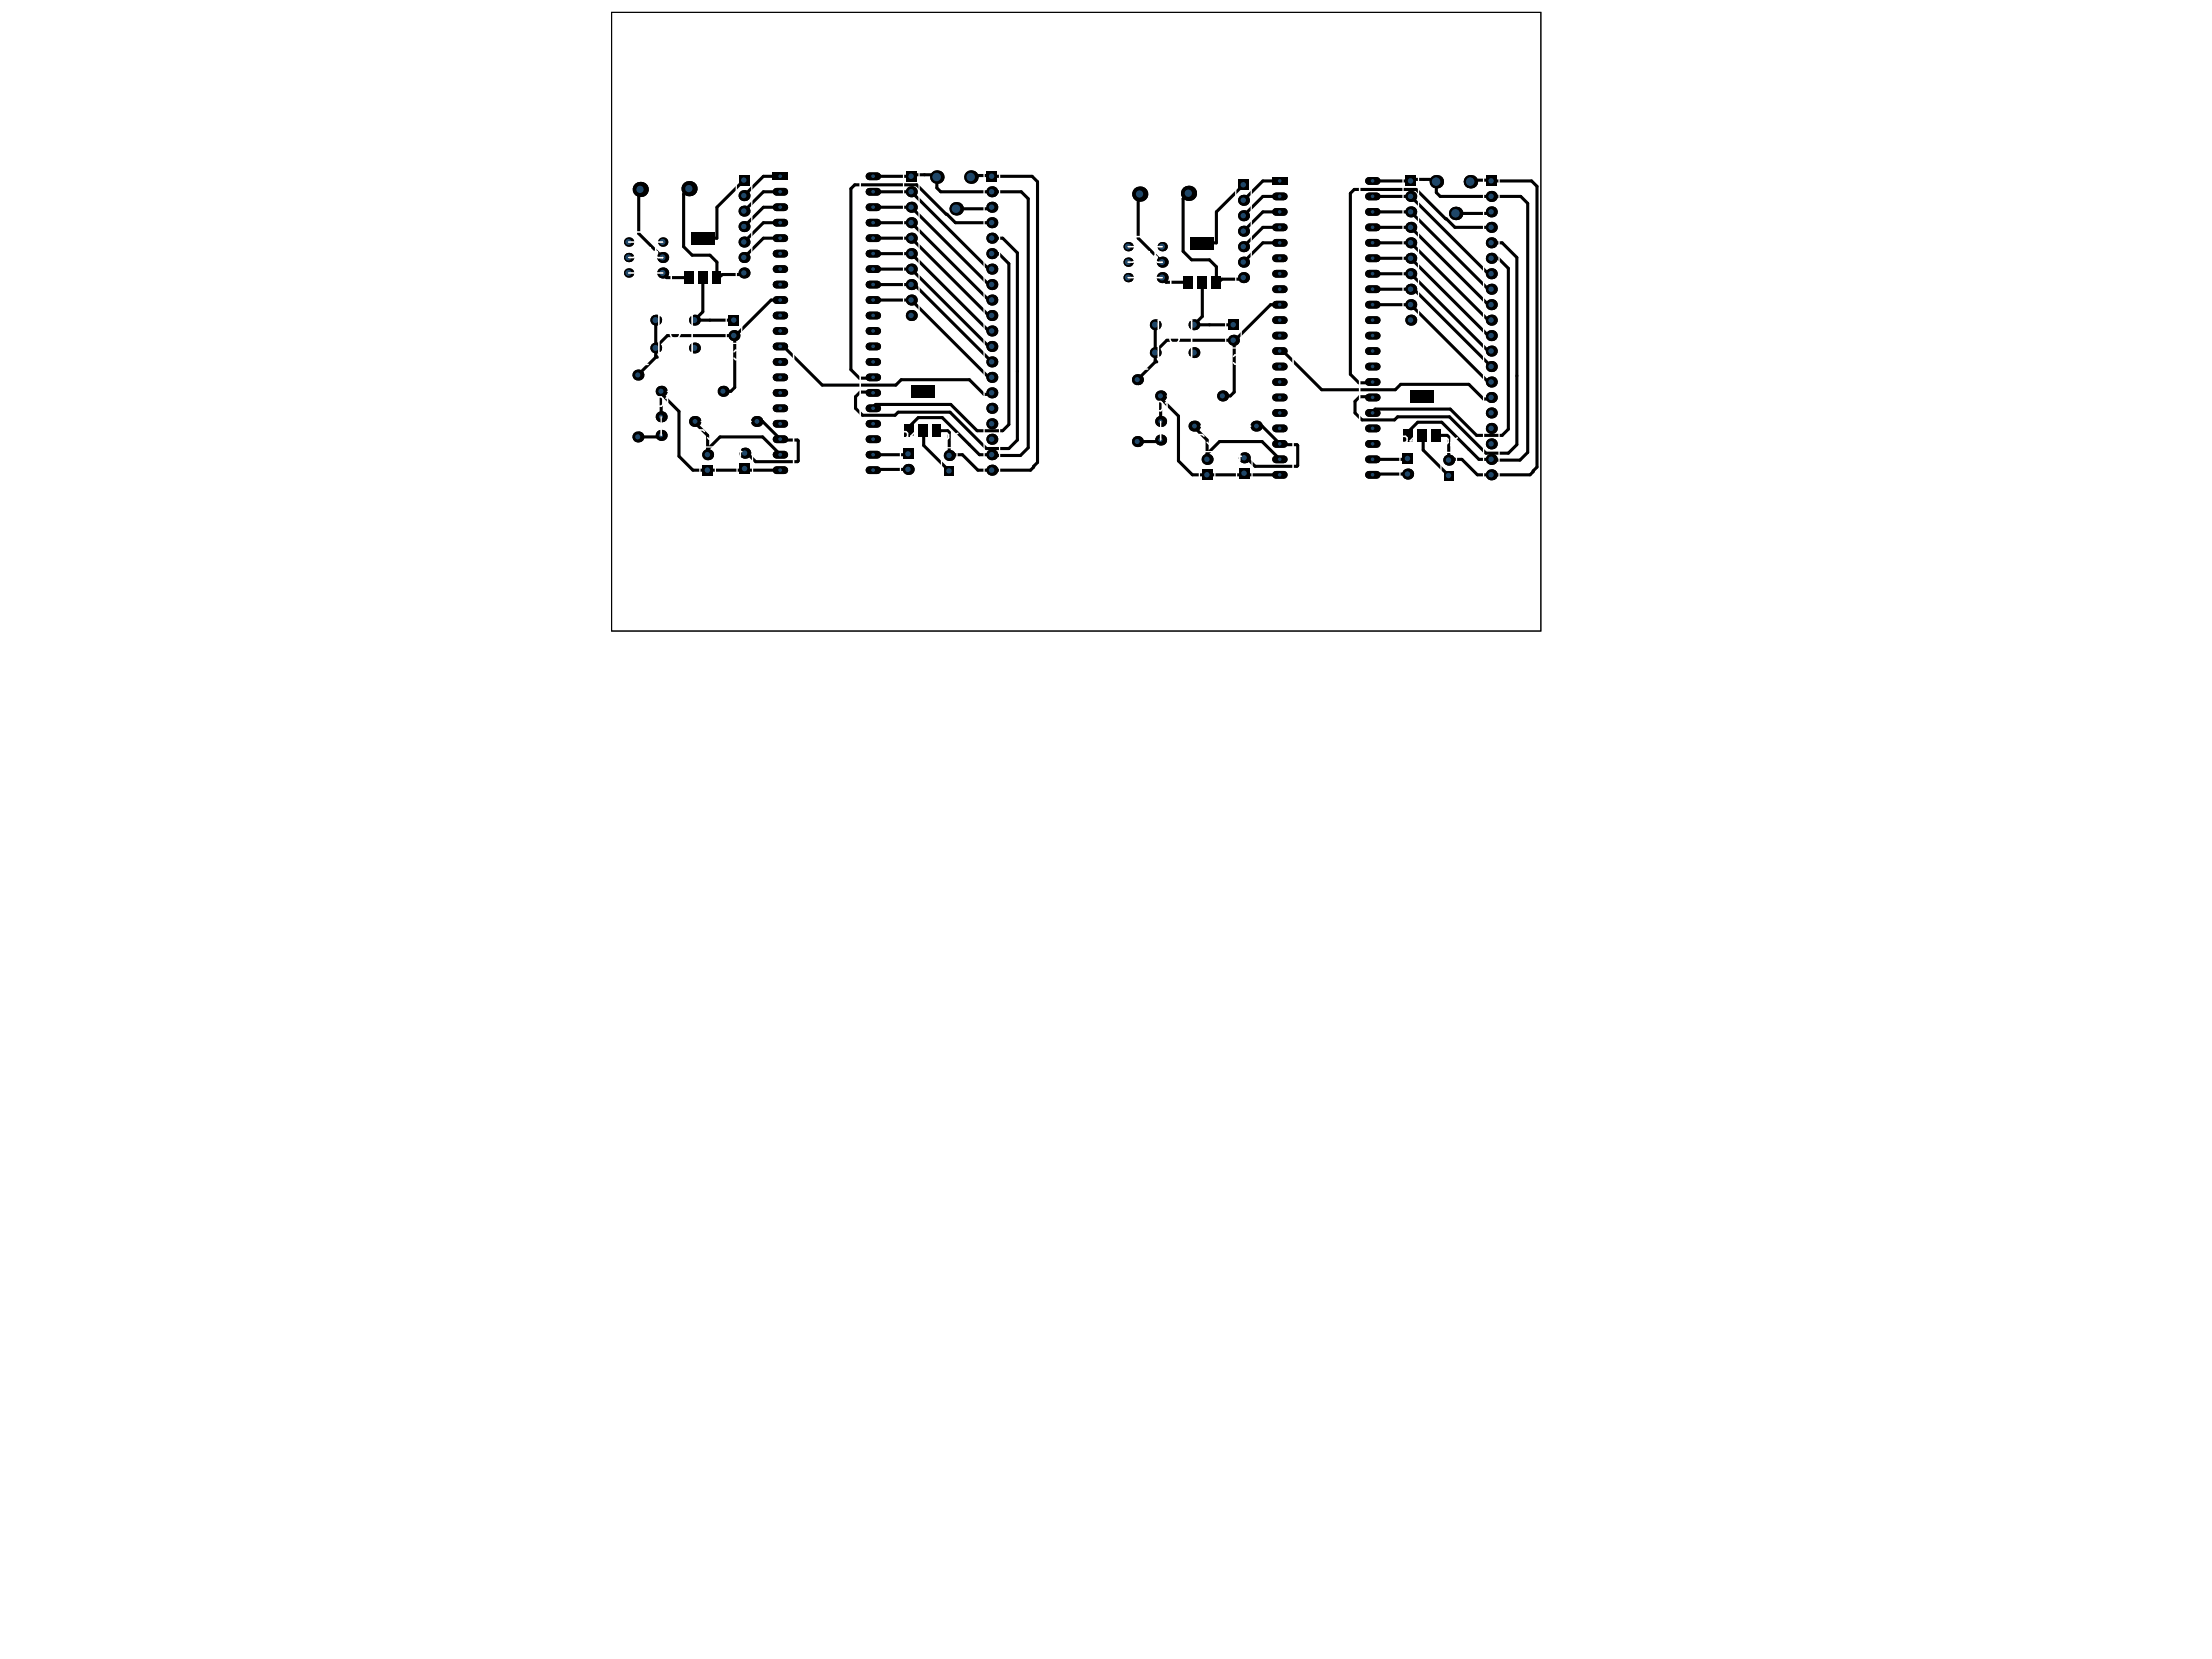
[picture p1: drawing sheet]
<svg xmlns="http://www.w3.org/2000/svg" width="271mm" height="203mm" viewBox="0 0 271 203" stroke-linecap="round" stroke-linejoin="round" font-family="sans-serif">
<g fill="none" stroke="#fff" stroke-width=".19">
<path d="M83.4 30.2h5.3v2.8h-5.3zM85.4 26.4l.2-.2h.4l.2 .2v.8l-.2 .2h-.4l-.2-.2zM87 27.2h.1v.2h-.1zM87.5 26.2h.8v.6l-.4-.2h-.2l-.2 .2v.4l.2 .2h.4l.2-.2M144.6 30.7h5.3v2.9h-5.3zM146.6 27l.2-.2h.4l.2 .2v.8l-.2 .1h-.4l-.2-.1zM148.1 27.8h.2v.1h-.2zM148.7 26.8h.8v.6l-.6-.2-.2 .2v.4l.2 .1h.4l.2-.1M110.4 48.9h5.3v2.9h-5.3zM112.7 45.8h.1M112.7 45.8l.2 .2M112.9 46h.2"/>
<path d="M112.9 46l-.2 .2v.2l.2 .2h.4l.2-.2M113.5 45.6l-.2-.2h-.4l-.2 .2v.2M114.3 46.4h.1v.2h-.1zM114.8 45.8h.1M114.8 45.8l.2 .2M115 46l-.2 .2v.2l.2 .2h.4l.2-.2M115 46h.2M115.6 45.6l-.2-.2h-.4l-.2 .2v.2M171.5 49.5h5.4v2.8h-5.4zM173.9 46.4h.1M173.9 46.4l.2 .2M174.1 46.6h.2"/>
<path d="M174.1 46.6l-.2 .2v.1l.2 .2h.4l.2-.2M174.7 46.2l-.2-.2h-.4l-.2 .2v.2M175.4 46.9h.2v.2h-.2zM176 46.4h.1M176 46.4l.2 .2M176.2 46.6h.2M176.2 46.6l-.2 .2v.1l.2 .2h.4l.2-.2M176.8 46.2l-.2-.2h-.4l-.2 .2v.2"/>
</g>
<path d="M74.9 1.5h113.8v75.8h-113.8z" fill="none" stroke="#000" stroke-width=".12"/>
<g fill="none" stroke="#000" stroke-width=".38">
<path d="M78.3 23.2l.1 .1M78.4 23v.3M78.4 23.3l-.2 .2v5.1l3 2.9M80.3 39.2v4.6l-2.2 2.1h.6M81.2 33.6v-.1l.4 .5h2.8M84.6 23.1h-.2l-.7 .7v6.4l1.1 1.1h2.2l.8 .8v1.9M86.1 34v4.2l-1 1h4.8M87.5 29.2h.3M91 33.6h-2.5l-.2 .2M91.1 22.1l-3.3 3.3v3.8M95.2 29.2h-1.7l-2.4 2.3M95.2 27.3h-1.7l-2.4 2.3"/>
<path d="M95.2 25.4h-1.7l-2.4 2.4M95.2 21.6h-1.7l-2.4 2.4M95.2 23.5h-1.7l-2.4 2.4M95.6 36.8h-1.1l-4.5 4.4v6.3l-.5 .4h-1.1M106.6 31.1h5l9.5 9.4M106.6 29.2h5l9.7 9.6M106.6 36.8h5l9.5 9.4M106.6 27.3h5l9.5 9.5M106.6 25.4h5l9.5 9.5M106.6 21.6h5M106.6 34.9h5.4l9.5 9.4M106.6 23.5h5l9.5 9.5"/>
<path d="M106.6 33h5l9.5 9.4M111.7 21.4h2.8l.2 .3v1.3l.5 .5h6M119 21.5h2.4l.1 .1h4.9l.7 .7v34.3l-.9 1h-6.4l-1.9-1.9h-1.5l-.1 .1v-2.9l-.2-.1h-1.4M121.5 29.2h1.3l1.8 1.8v22.9l-1 1h-2.8l-4.4-4.4h-6.4l-.4 .4h-4l-.8-.9v-1.4l.6-.6h1.9M121.5 31.1h.8l1.3 1.2v19.7l-.8 .8h-3.1l-3.2-3.3h-9.2l-.5 .5M121.5 27.3h-4.5l-4.7-4.7h-7.6l-.5 .5v22.2l1.1 1h1.5M121.5 23.5h3.6l.8 .8v30.5l-.9 1h-3.4l-.1-.1h-1.5l-4.6-4.6h-2.9l-1.3 1.3h-.2M121.5 23.1l-.2 .3M121.5 25.4l-.2 .2h-4.2M139.5 23.8l.1 .1M139.6 23.6v.3M139.6 23.9l-.2 .2v5.1l3 2.9"/>
<path d="M141.5 39.8v4.5l-2.2 2.2h.6M142.4 34.2v-.1l.4 .5h2.8M145.8 23.7h-.2l-.7 .6v6.5l1.1 1h2.1l.9 .9v1.9M147.3 34.6v4.2l-1.1 1h4.9M148.7 29.7h.3M152.2 34.2h-2.5l-.2 .2M152.3 22.6l-3.3 3.4v3.8M156.4 29.7h-1.7l-2.4 2.4M156.4 27.8h-1.7l-2.4 2.4M156.4 26h-1.7l-2.4 2.3M156.4 24.1h-1.7l-2.4 2.3M156.4 22.2h-1.7l-2.4 2.3"/>
<path d="M156.8 37.3h-1.2l-4.4 4.5v6.2l-.5 .5h-1.1M167.8 29.7h5l9.7 9.7M167.8 27.8h5l9.5 9.5M167.8 26h5l9.5 9.4M167.8 24.1h5l9.5 9.4M167.8 35.4h5.4l9.5 9.5M167.8 31.6h5l9.5 9.5M167.8 37.3h5l9.5 9.5M167.8 22.2h5M167.8 33.5h5l9.5 9.5M172.9 22h2.7l.3 .3v1.3l.5 .5h6M180.2 22.1h2.4l.1 .1h4.9l.7 .6v34.4l-.9 1h-6.4l-1.9-1.9h-1.6l-.1 .1v-2.9l-.1-.2h-1.4"/>
<path d="M182.7 31.6h.8l1.2 1.3v19.7l-.7 .7h-3.1l-3.3-3.2h-9.2l-.4 .5M182.7 24.1h3.6l.8 .8v30.5l-.9 1h-3.4l-.1-.1h-1.6l-4.5-4.6h-2.9l-1.3 1.2h-.2M182.7 26l-.2 .1h-4.2M182.7 23.7l-.2 .3M182.7 29.7h1.3l1.8 1.8v23l-1.1 1h-2.7l-4.5-4.4h-6.3l-.4 .3h-4l-.8-.8v-1.4l.5-.6h1.9M182.7 27.8h-4.5l-4.7-4.6h-7.6l-.5 .5v22.1l1 1.1h1.6M80.3 43.6l.2 .2M81 47.9v3.2M81 48.2l2.2 2.2v5.5l1.7 1.7h10.5M81.5 53.3h-.5l-.2 .2h-2.7M85.2 51.8l1.5 1.5v2.4M86.7 55l1.5-1.5h5.2l2.2 2.2"/>
<path d="M89.9 41.1h-8.2l-1.5 1.5M92.7 51.6h.7l2.2 2.2M95.7 53.9h2l.1 .1v2.5h-.1h-5.1l-1.1-1M95.8 42.2l4.9 5h9l.7-.7h8.3l1.8 1.8h.9M106.8 57.5h4.4M111.2 55.6l-.1 .1h-4.1M113.1 52.7v1.9l3.2 3.1M141.5 44.1l.2 .2M142.2 48.5v3.1M142.2 48.8l2.1 2.2v5.5l1.7 1.7h10.6M142.6 53.9h-.4l-.2 .2h-2.7M146.3 52.4l1.6 1.5v2.4"/>
<path d="M147.9 55.6l1.5-1.5h5.2l2.2 2.2M151.1 41.7h-8.2l-1.5 1.5M153.9 52.2h.7l2.2 2.2M156.9 54.5h2v.1v2.4v.1h-5.2l-1-1M157 42.8l4.9 4.9h9l.7-.6h8.3l1.8 1.8h.9M168 58.1h4.4M172.4 56.2l-.1 .1h-4.2M174.3 53.2v1.9l3.1 3.2"/>
</g>
<path d="M81.2 31.5h.1M142.4 32.1h.1" fill="none" stroke="#000" stroke-width=".19"/>
<circle cx="81" cy="51.1" r=".67" fill="#000"/>
<circle cx="81" cy="51" r=".26" fill="#1f4769"/>
<circle cx="81" cy="47.9" r=".67" fill="#000"/>
<circle cx="81" cy="47.9" r=".31" fill="#1f4769"/>
<circle cx="88.6" cy="47.9" r=".67" fill="#000"/>
<circle cx="88.5" cy="47.9" r=".31" fill="#1f4769"/>
<circle cx="146.2" cy="43.2" r=".66" fill="#000"/>
<circle cx="146.2" cy="43.2" r=".37" fill="#1f4769"/>
<circle cx="146.2" cy="39.8" r=".66" fill="#000"/>
<circle cx="146.2" cy="39.8" r=".37" fill="#1f4769"/>
<circle cx="152.3" cy="34" r=".67" fill="#000"/>
<circle cx="152.3" cy="34" r=".33" fill="#1f4769"/>
<circle cx="152.3" cy="32.1" r=".67" fill="#000"/>
<circle cx="152.3" cy="32.1" r=".33" fill="#1f4769"/>
<circle cx="152.3" cy="30.2" r=".67" fill="#000"/>
<circle cx="152.3" cy="30.2" r=".33" fill="#1f4769"/>
<circle cx="152.3" cy="24.5" r=".67" fill="#000"/>
<circle cx="152.3" cy="24.5" r=".33" fill="#1f4769"/>
<circle cx="152.3" cy="26.4" r=".67" fill="#000"/>
<circle cx="152.3" cy="26.4" r=".33" fill="#1f4769"/>
<circle cx="182.7" cy="54.4" r=".67" fill="#000"/>
<circle cx="182.6" cy="54.4" r=".33" fill="#1f4769"/>
<circle cx="182.7" cy="56.3" r=".67" fill="#000"/>
<circle cx="182.6" cy="56.3" r=".33" fill="#1f4769"/>
<circle cx="182.7" cy="58.2" r=".67" fill="#000"/>
<circle cx="182.6" cy="58.1" r=".33" fill="#1f4769"/>
<circle cx="182.7" cy="48.7" r=".67" fill="#000"/>
<circle cx="182.6" cy="48.7" r=".33" fill="#1f4769"/>
<circle cx="182.7" cy="50.6" r=".67" fill="#000"/>
<circle cx="182.6" cy="50.6" r=".33" fill="#1f4769"/>
<circle cx="182.7" cy="43" r=".67" fill="#000"/>
<circle cx="182.6" cy="43" r=".33" fill="#1f4769"/>
<circle cx="182.7" cy="44.9" r=".67" fill="#000"/>
<circle cx="182.6" cy="44.9" r=".33" fill="#1f4769"/>
<circle cx="182.7" cy="37.3" r=".67" fill="#000"/>
<circle cx="182.6" cy="37.3" r=".33" fill="#1f4769"/>
<circle cx="182.7" cy="39.2" r=".67" fill="#000"/>
<circle cx="182.6" cy="39.2" r=".33" fill="#1f4769"/>
<circle cx="182.7" cy="29.7" r=".67" fill="#000"/>
<circle cx="182.6" cy="29.7" r=".33" fill="#1f4769"/>
<circle cx="182.7" cy="31.6" r=".67" fill="#000"/>
<circle cx="182.6" cy="31.6" r=".33" fill="#1f4769"/>
<circle cx="182.7" cy="33.5" r=".67" fill="#000"/>
<circle cx="182.6" cy="33.5" r=".33" fill="#1f4769"/>
<circle cx="182.7" cy="24.1" r=".67" fill="#000"/>
<circle cx="182.6" cy="24" r=".33" fill="#1f4769"/>
<circle cx="182.7" cy="26" r=".67" fill="#000"/>
<circle cx="182.6" cy="25.9" r=".33" fill="#1f4769"/>
<circle cx="182.7" cy="27.8" r=".67" fill="#000"/>
<circle cx="182.6" cy="27.8" r=".33" fill="#1f4769"/>
<circle cx="81" cy="53.3" r=".67" fill="#000"/>
<circle cx="81" cy="53.3" r=".26" fill="#1f4769"/>
<circle cx="152.3" cy="28.3" r=".67" fill="#000"/>
<circle cx="152.3" cy="28.3" r=".33" fill="#1f4769"/>
<path d="M151.6 22h1.4v1.3h-1.4z" fill-rule="evenodd" fill="#000"/>
<circle cx="152.3" cy="22.6" r=".33" fill="#1f4769"/>
<circle cx="182.7" cy="46.8" r=".67" fill="#000"/>
<circle cx="182.6" cy="46.8" r=".33" fill="#1f4769"/>
<circle cx="182.7" cy="52.5" r=".67" fill="#000"/>
<circle cx="182.6" cy="52.5" r=".33" fill="#1f4769"/>
<path d="M182 21.5h1.3v1.3h-1.3z" fill-rule="evenodd" fill="#000"/>
<circle cx="182.6" cy="22.2" r=".33" fill="#1f4769"/>
<circle cx="182.7" cy="35.4" r=".67" fill="#000"/>
<circle cx="182.6" cy="35.4" r=".33" fill="#1f4769"/>
<circle cx="182.7" cy="41.1" r=".67" fill="#000"/>
<circle cx="182.6" cy="41.1" r=".33" fill="#1f4769"/>
<circle cx="77" cy="33.4" r=".57" fill="#000"/>
<circle cx="77" cy="33.4" r=".37" fill="#1f4769"/>
<path d="M95.1 57.6h1" fill="none" stroke="#000" stroke-width=".95"/>
<circle cx="95.6" cy="57.6" r=".23" fill="#1f4769"/>
<path d="M95.1 50h1" fill="none" stroke="#000" stroke-width=".95"/>
<circle cx="95.6" cy="50" r=".23" fill="#1f4769"/>
<path d="M95.1 42.4h1" fill="none" stroke="#000" stroke-width=".95"/>
<circle cx="95.6" cy="42.4" r=".23" fill="#1f4769"/>
<path d="M95.1 34.9h1" fill="none" stroke="#000" stroke-width=".95"/>
<circle cx="95.6" cy="34.8" r=".23" fill="#1f4769"/>
<path d="M95.1 27.3h1" fill="none" stroke="#000" stroke-width=".95"/>
<circle cx="95.6" cy="27.3" r=".23" fill="#1f4769"/>
<path d="M106.5 57.6h.9" fill="none" stroke="#000" stroke-width=".95"/>
<circle cx="107" cy="57.6" r=".23" fill="#1f4769"/>
<path d="M106.5 50h.9" fill="none" stroke="#000" stroke-width=".95"/>
<circle cx="107" cy="50" r=".23" fill="#1f4769"/>
<path d="M106.5 42.4h.9" fill="none" stroke="#000" stroke-width=".95"/>
<circle cx="107" cy="42.4" r=".23" fill="#1f4769"/>
<path d="M106.5 34.9h.9" fill="none" stroke="#000" stroke-width=".95"/>
<circle cx="107" cy="34.8" r=".23" fill="#1f4769"/>
<path d="M106.5 27.3h.9" fill="none" stroke="#000" stroke-width=".95"/>
<circle cx="107" cy="27.3" r=".23" fill="#1f4769"/>
<path d="M115.7 57.1h1.1v1.2h-1.1z" fill-rule="evenodd" fill="#000"/>
<circle cx="116.2" cy="57.7" r=".33" fill="#1f4769"/>
<circle cx="121.5" cy="57.6" r=".67" fill="#000"/>
<circle cx="121.5" cy="57.6" r=".33" fill="#1f4769"/>
<circle cx="121.5" cy="50" r=".67" fill="#000"/>
<circle cx="121.5" cy="50" r=".33" fill="#1f4769"/>
<circle cx="121.5" cy="42.4" r=".67" fill="#000"/>
<circle cx="121.5" cy="42.4" r=".33" fill="#1f4769"/>
<circle cx="121.5" cy="34.9" r=".67" fill="#000"/>
<circle cx="121.5" cy="34.8" r=".33" fill="#1f4769"/>
<circle cx="121.5" cy="27.3" r=".67" fill="#000"/>
<circle cx="121.5" cy="27.3" r=".33" fill="#1f4769"/>
<circle cx="138.2" cy="30.2" r=".57" fill="#000"/>
<circle cx="138.1" cy="30.2" r=".37" fill="#1f4769"/>
<circle cx="142.4" cy="30.2" r=".57" fill="#000"/>
<circle cx="142.3" cy="30.2" r=".37" fill="#1f4769"/>
<circle cx="152.4" cy="56.1" r=".67" fill="#000"/>
<circle cx="152.4" cy="56.1" r=".33" fill="#1f4769"/>
<circle cx="149.7" cy="48.5" r=".67" fill="#000"/>
<circle cx="149.7" cy="48.5" r=".31" fill="#1f4769"/>
<path d="M156.3 56.3h.9" fill="none" stroke="#000" stroke-width=".95"/>
<circle cx="156.7" cy="56.3" r=".22" fill="#1f4769"/>
<path d="M156.3 54.4h.9" fill="none" stroke="#000" stroke-width=".95"/>
<circle cx="156.7" cy="54.4" r=".22" fill="#1f4769"/>
<path d="M156.3 48.7h.9" fill="none" stroke="#000" stroke-width=".95"/>
<circle cx="156.7" cy="48.7" r=".22" fill="#1f4769"/>
<path d="M156.3 46.8h.9" fill="none" stroke="#000" stroke-width=".95"/>
<circle cx="156.7" cy="46.8" r=".22" fill="#1f4769"/>
<path d="M156.3 41.1h.9" fill="none" stroke="#000" stroke-width=".95"/>
<circle cx="156.7" cy="41.1" r=".22" fill="#1f4769"/>
<path d="M156.3 39.2h.9" fill="none" stroke="#000" stroke-width=".95"/>
<circle cx="156.7" cy="39.2" r=".22" fill="#1f4769"/>
<path d="M156.3 33.5h.9" fill="none" stroke="#000" stroke-width=".95"/>
<circle cx="156.7" cy="33.5" r=".22" fill="#1f4769"/>
<path d="M156.3 31.6h.9" fill="none" stroke="#000" stroke-width=".95"/>
<circle cx="156.7" cy="31.6" r=".22" fill="#1f4769"/>
<path d="M156.3 26h.9" fill="none" stroke="#000" stroke-width=".95"/>
<circle cx="156.7" cy="25.9" r=".22" fill="#1f4769"/>
<path d="M156.3 24.1h.9" fill="none" stroke="#000" stroke-width=".95"/>
<circle cx="156.7" cy="24" r=".22" fill="#1f4769"/>
<path d="M167.7 56.3h.9" fill="none" stroke="#000" stroke-width=".95"/>
<circle cx="168.1" cy="56.3" r=".22" fill="#1f4769"/>
<path d="M167.7 54.4h.9" fill="none" stroke="#000" stroke-width=".95"/>
<circle cx="168.1" cy="54.4" r=".22" fill="#1f4769"/>
<path d="M167.7 48.7h.9" fill="none" stroke="#000" stroke-width=".95"/>
<circle cx="168.1" cy="48.7" r=".22" fill="#1f4769"/>
<path d="M167.7 46.8h.9" fill="none" stroke="#000" stroke-width=".95"/>
<circle cx="168.1" cy="46.8" r=".22" fill="#1f4769"/>
<path d="M167.7 41.1h.9" fill="none" stroke="#000" stroke-width=".95"/>
<circle cx="168.1" cy="41.1" r=".22" fill="#1f4769"/>
<path d="M167.7 39.2h.9" fill="none" stroke="#000" stroke-width=".95"/>
<circle cx="168.1" cy="39.2" r=".22" fill="#1f4769"/>
<path d="M167.7 33.5h.9" fill="none" stroke="#000" stroke-width=".95"/>
<circle cx="168.1" cy="33.5" r=".22" fill="#1f4769"/>
<path d="M167.7 31.6h.9" fill="none" stroke="#000" stroke-width=".95"/>
<circle cx="168.1" cy="31.6" r=".22" fill="#1f4769"/>
<path d="M167.7 26h.9" fill="none" stroke="#000" stroke-width=".95"/>
<circle cx="168.1" cy="25.9" r=".22" fill="#1f4769"/>
<path d="M167.7 24.1h.9" fill="none" stroke="#000" stroke-width=".95"/>
<circle cx="168.1" cy="24" r=".22" fill="#1f4769"/>
<circle cx="78.1" cy="45.9" r=".67" fill="#000"/>
<circle cx="78.1" cy="45.9" r=".31" fill="#1f4769"/>
<circle cx="77" cy="31.5" r=".57" fill="#000"/>
<circle cx="77" cy="31.5" r=".37" fill="#1f4769"/>
<circle cx="77" cy="29.6" r=".57" fill="#000"/>
<circle cx="77" cy="29.6" r=".37" fill="#1f4769"/>
<path d="M85.1 51.6h.2" fill="none" stroke="#000" stroke-width="1.3"/>
<circle cx="85.1" cy="51.6" r=".29" fill="#1f4769"/>
<circle cx="85.1" cy="42.6" r=".66" fill="#000"/>
<circle cx="85" cy="42.6" r=".37" fill="#1f4769"/>
<circle cx="85.1" cy="39.2" r=".66" fill="#000"/>
<circle cx="85" cy="39.2" r=".37" fill="#1f4769"/>
<path d="M90.6 56.7h1.3v1.4h-1.3z" fill-rule="evenodd" fill="#000"/>
<circle cx="91.2" cy="57.4" r=".33" fill="#1f4769"/>
<circle cx="91.2" cy="55.5" r=".67" fill="#000"/>
<circle cx="91.2" cy="55.5" r=".33" fill="#1f4769"/>
<path d="M89.2 38.6h1.4v1.3h-1.4z" fill-rule="evenodd" fill="#000"/>
<circle cx="89.9" cy="39.2" r=".33" fill="#1f4769"/>
<circle cx="91.1" cy="33.4" r=".67" fill="#000"/>
<circle cx="91.1" cy="33.4" r=".33" fill="#1f4769"/>
<circle cx="91.1" cy="31.5" r=".67" fill="#000"/>
<circle cx="91.1" cy="31.5" r=".33" fill="#1f4769"/>
<circle cx="91.1" cy="29.6" r=".67" fill="#000"/>
<circle cx="91.1" cy="29.6" r=".33" fill="#1f4769"/>
<circle cx="91.1" cy="27.8" r=".67" fill="#000"/>
<circle cx="91.1" cy="27.7" r=".33" fill="#1f4769"/>
<circle cx="91.1" cy="24" r=".67" fill="#000"/>
<circle cx="91.1" cy="24" r=".33" fill="#1f4769"/>
<circle cx="91.1" cy="25.9" r=".67" fill="#000"/>
<circle cx="91.1" cy="25.8" r=".33" fill="#1f4769"/>
<path d="M95.1 55.7h1" fill="none" stroke="#000" stroke-width=".95"/>
<circle cx="95.6" cy="55.7" r=".23" fill="#1f4769"/>
<path d="M95.1 53.8h1" fill="none" stroke="#000" stroke-width=".95"/>
<circle cx="95.6" cy="53.8" r=".23" fill="#1f4769"/>
<path d="M95.1 51.9h1" fill="none" stroke="#000" stroke-width=".95"/>
<circle cx="95.6" cy="51.9" r=".23" fill="#1f4769"/>
<path d="M95.1 48.1h1" fill="none" stroke="#000" stroke-width=".95"/>
<circle cx="95.6" cy="48.1" r=".23" fill="#1f4769"/>
<path d="M95.1 46.2h1" fill="none" stroke="#000" stroke-width=".95"/>
<circle cx="95.6" cy="46.2" r=".23" fill="#1f4769"/>
<path d="M95.1 44.3h1" fill="none" stroke="#000" stroke-width=".95"/>
<circle cx="95.6" cy="44.3" r=".23" fill="#1f4769"/>
<path d="M95.1 38.6h1" fill="none" stroke="#000" stroke-width=".95"/>
<circle cx="95.6" cy="38.6" r=".23" fill="#1f4769"/>
<path d="M95.1 36.8h1" fill="none" stroke="#000" stroke-width=".95"/>
<circle cx="95.6" cy="36.7" r=".23" fill="#1f4769"/>
<path d="M95.1 33h1" fill="none" stroke="#000" stroke-width=".95"/>
<circle cx="95.6" cy="32.9" r=".23" fill="#1f4769"/>
<path d="M95.1 31.1h1" fill="none" stroke="#000" stroke-width=".95"/>
<circle cx="95.6" cy="31" r=".23" fill="#1f4769"/>
<path d="M95.1 25.4h1" fill="none" stroke="#000" stroke-width=".95"/>
<circle cx="95.6" cy="25.4" r=".23" fill="#1f4769"/>
<path d="M95.1 23.5h1" fill="none" stroke="#000" stroke-width=".95"/>
<circle cx="95.6" cy="23.5" r=".23" fill="#1f4769"/>
<path d="M94.6 21.1h1.9v1h-1.9z" fill-rule="evenodd" fill="#000"/>
<circle cx="95.6" cy="21.6" r=".23" fill="#1f4769"/>
<path d="M106.5 55.7h.9" fill="none" stroke="#000" stroke-width=".95"/>
<circle cx="107" cy="55.7" r=".23" fill="#1f4769"/>
<path d="M106.5 53.8h.9" fill="none" stroke="#000" stroke-width=".95"/>
<circle cx="107" cy="53.8" r=".23" fill="#1f4769"/>
<path d="M106.5 51.9h.9" fill="none" stroke="#000" stroke-width=".95"/>
<circle cx="107" cy="51.9" r=".23" fill="#1f4769"/>
<path d="M106.5 48.1h.9" fill="none" stroke="#000" stroke-width=".95"/>
<circle cx="107" cy="48.1" r=".23" fill="#1f4769"/>
<path d="M106.5 46.2h.9" fill="none" stroke="#000" stroke-width=".95"/>
<circle cx="107" cy="46.2" r=".23" fill="#1f4769"/>
<path d="M106.5 44.3h.9" fill="none" stroke="#000" stroke-width=".95"/>
<circle cx="107" cy="44.3" r=".23" fill="#1f4769"/>
<path d="M106.5 38.6h.9" fill="none" stroke="#000" stroke-width=".95"/>
<circle cx="107" cy="38.6" r=".23" fill="#1f4769"/>
<path d="M106.5 36.8h.9" fill="none" stroke="#000" stroke-width=".95"/>
<circle cx="107" cy="36.7" r=".23" fill="#1f4769"/>
<path d="M106.5 33h.9" fill="none" stroke="#000" stroke-width=".95"/>
<circle cx="107" cy="32.9" r=".23" fill="#1f4769"/>
<path d="M106.5 31.1h.9" fill="none" stroke="#000" stroke-width=".95"/>
<circle cx="107" cy="31" r=".23" fill="#1f4769"/>
<path d="M106.5 25.4h.9" fill="none" stroke="#000" stroke-width=".95"/>
<circle cx="107" cy="25.4" r=".23" fill="#1f4769"/>
<path d="M106.5 23.5h.9" fill="none" stroke="#000" stroke-width=".95"/>
<circle cx="107" cy="23.5" r=".23" fill="#1f4769"/>
<path d="M106.5 21.6h.9" fill="none" stroke="#000" stroke-width=".95"/>
<circle cx="107" cy="21.6" r=".23" fill="#1f4769"/>
<circle cx="116.3" cy="55.8" r=".67" fill="#000"/>
<circle cx="116.2" cy="55.8" r=".33" fill="#1f4769"/>
<circle cx="114.7" cy="21.7" r=".83" fill="#000"/>
<circle cx="114.7" cy="21.7" r=".52" fill="#1f4769"/>
<circle cx="121.5" cy="53.8" r=".67" fill="#000"/>
<circle cx="121.5" cy="53.8" r=".33" fill="#1f4769"/>
<circle cx="121.5" cy="55.7" r=".67" fill="#000"/>
<circle cx="121.5" cy="55.7" r=".33" fill="#1f4769"/>
<circle cx="121.5" cy="48.1" r=".67" fill="#000"/>
<circle cx="121.5" cy="48.1" r=".33" fill="#1f4769"/>
<circle cx="121.5" cy="51.9" r=".67" fill="#000"/>
<circle cx="121.5" cy="51.9" r=".33" fill="#1f4769"/>
<circle cx="121.5" cy="44.3" r=".67" fill="#000"/>
<circle cx="121.5" cy="44.3" r=".33" fill="#1f4769"/>
<circle cx="121.5" cy="46.2" r=".67" fill="#000"/>
<circle cx="121.5" cy="46.2" r=".33" fill="#1f4769"/>
<circle cx="121.5" cy="36.8" r=".67" fill="#000"/>
<circle cx="121.5" cy="36.7" r=".33" fill="#1f4769"/>
<circle cx="121.5" cy="38.6" r=".67" fill="#000"/>
<circle cx="121.5" cy="38.6" r=".33" fill="#1f4769"/>
<circle cx="121.5" cy="31.1" r=".67" fill="#000"/>
<circle cx="121.5" cy="31.1" r=".33" fill="#1f4769"/>
<circle cx="121.5" cy="33" r=".67" fill="#000"/>
<circle cx="121.5" cy="33" r=".33" fill="#1f4769"/>
<circle cx="121.5" cy="23.5" r=".67" fill="#000"/>
<circle cx="121.5" cy="23.5" r=".33" fill="#1f4769"/>
<circle cx="121.5" cy="25.4" r=".67" fill="#000"/>
<circle cx="121.5" cy="25.4" r=".33" fill="#1f4769"/>
<circle cx="118.9" cy="21.7" r=".83" fill="#000"/>
<circle cx="118.9" cy="21.7" r=".52" fill="#1f4769"/>
<path d="M120.8 20.9h1.3v1.4h-1.3z" fill-rule="evenodd" fill="#000"/>
<circle cx="121.5" cy="21.6" r=".33" fill="#1f4769"/>
<circle cx="139.3" cy="54.1" r=".67" fill="#000"/>
<circle cx="139.3" cy="54.1" r=".31" fill="#1f4769"/>
<circle cx="138.2" cy="34" r=".57" fill="#000"/>
<circle cx="138.1" cy="34" r=".37" fill="#1f4769"/>
<circle cx="138.2" cy="32.1" r=".57" fill="#000"/>
<circle cx="138.1" cy="32.1" r=".37" fill="#1f4769"/>
<circle cx="139.6" cy="23.8" r=".93" fill="#000"/>
<circle cx="139.6" cy="23.8" r=".45" fill="#1f4769"/>
<path d="M146.2 52.2h.2" fill="none" stroke="#000" stroke-width="1.3"/>
<circle cx="146.3" cy="52.2" r=".29" fill="#1f4769"/>
<path d="M151.7 57.3h1.4v1.3h-1.4z" fill-rule="evenodd" fill="#000"/>
<circle cx="152.4" cy="58" r=".33" fill="#1f4769"/>
<circle cx="151.1" cy="41.7" r=".67" fill="#000"/>
<circle cx="151" cy="41.7" r=".33" fill="#1f4769"/>
<path d="M150.4 39.1h1.3v1.3h-1.3z" fill-rule="evenodd" fill="#000"/>
<circle cx="151" cy="39.8" r=".33" fill="#1f4769"/>
<path d="M156.3 58.2h.9" fill="none" stroke="#000" stroke-width=".95"/>
<circle cx="156.7" cy="58.1" r=".22" fill="#1f4769"/>
<path d="M156.3 52.5h.9" fill="none" stroke="#000" stroke-width=".95"/>
<circle cx="156.7" cy="52.5" r=".22" fill="#1f4769"/>
<path d="M156.3 50.6h.9" fill="none" stroke="#000" stroke-width=".95"/>
<circle cx="156.7" cy="50.6" r=".22" fill="#1f4769"/>
<path d="M156.3 44.9h.9" fill="none" stroke="#000" stroke-width=".95"/>
<circle cx="156.7" cy="44.9" r=".22" fill="#1f4769"/>
<path d="M156.3 43h.9" fill="none" stroke="#000" stroke-width=".95"/>
<circle cx="156.7" cy="43" r=".22" fill="#1f4769"/>
<path d="M156.3 37.3h.9" fill="none" stroke="#000" stroke-width=".95"/>
<circle cx="156.7" cy="37.3" r=".22" fill="#1f4769"/>
<path d="M156.3 35.4h.9" fill="none" stroke="#000" stroke-width=".95"/>
<circle cx="156.7" cy="35.4" r=".22" fill="#1f4769"/>
<path d="M156.3 29.7h.9" fill="none" stroke="#000" stroke-width=".95"/>
<circle cx="156.7" cy="29.7" r=".22" fill="#1f4769"/>
<path d="M156.3 27.8h.9" fill="none" stroke="#000" stroke-width=".95"/>
<circle cx="156.7" cy="27.8" r=".22" fill="#1f4769"/>
<path d="M155.8 21.7h1.9v.9h-1.9z" fill-rule="evenodd" fill="#000"/>
<circle cx="156.7" cy="22.2" r=".22" fill="#1f4769"/>
<path d="M167.7 58.2h.9" fill="none" stroke="#000" stroke-width=".95"/>
<circle cx="168.1" cy="58.1" r=".22" fill="#1f4769"/>
<path d="M167.7 52.5h.9" fill="none" stroke="#000" stroke-width=".95"/>
<circle cx="168.1" cy="52.5" r=".22" fill="#1f4769"/>
<path d="M167.7 50.6h.9" fill="none" stroke="#000" stroke-width=".95"/>
<circle cx="168.1" cy="50.6" r=".22" fill="#1f4769"/>
<path d="M167.7 44.9h.9" fill="none" stroke="#000" stroke-width=".95"/>
<circle cx="168.1" cy="44.9" r=".22" fill="#1f4769"/>
<path d="M167.7 43h.9" fill="none" stroke="#000" stroke-width=".95"/>
<circle cx="168.1" cy="43" r=".22" fill="#1f4769"/>
<path d="M167.7 37.3h.9" fill="none" stroke="#000" stroke-width=".95"/>
<circle cx="168.1" cy="37.3" r=".22" fill="#1f4769"/>
<path d="M167.7 35.4h.9" fill="none" stroke="#000" stroke-width=".95"/>
<circle cx="168.1" cy="35.4" r=".22" fill="#1f4769"/>
<path d="M167.7 29.7h.9" fill="none" stroke="#000" stroke-width=".95"/>
<circle cx="168.1" cy="29.7" r=".22" fill="#1f4769"/>
<path d="M167.7 27.8h.9" fill="none" stroke="#000" stroke-width=".95"/>
<circle cx="168.1" cy="27.8" r=".22" fill="#1f4769"/>
<path d="M167.7 22.2h.9" fill="none" stroke="#000" stroke-width=".95"/>
<circle cx="168.1" cy="22.2" r=".22" fill="#1f4769"/>
<path d="M176.9 57.7h1.1v1.1h-1.1z" fill-rule="evenodd" fill="#000"/>
<circle cx="177.4" cy="58.2" r=".33" fill="#1f4769"/>
<circle cx="172.8" cy="39.2" r=".67" fill="#000"/>
<circle cx="172.8" cy="39.2" r=".33" fill="#1f4769"/>
<circle cx="172.8" cy="37.3" r=".67" fill="#000"/>
<circle cx="172.8" cy="37.3" r=".33" fill="#1f4769"/>
<circle cx="172.8" cy="33.5" r=".67" fill="#000"/>
<circle cx="172.8" cy="33.5" r=".33" fill="#1f4769"/>
<circle cx="172.8" cy="31.6" r=".67" fill="#000"/>
<circle cx="172.8" cy="31.6" r=".33" fill="#1f4769"/>
<circle cx="172.8" cy="29.7" r=".67" fill="#000"/>
<circle cx="172.8" cy="29.7" r=".33" fill="#1f4769"/>
<circle cx="172.8" cy="26" r=".67" fill="#000"/>
<circle cx="172.8" cy="25.9" r=".33" fill="#1f4769"/>
<circle cx="172.8" cy="27.8" r=".67" fill="#000"/>
<circle cx="172.8" cy="27.8" r=".33" fill="#1f4769"/>
<circle cx="172.8" cy="24.1" r=".67" fill="#000"/>
<circle cx="172.8" cy="24" r=".33" fill="#1f4769"/>
<circle cx="78.1" cy="53.5" r=".67" fill="#000"/>
<circle cx="78.1" cy="53.5" r=".31" fill="#1f4769"/>
<circle cx="78.4" cy="23.2" r=".93" fill="#000"/>
<circle cx="78.4" cy="23.2" r=".45" fill="#1f4769"/>
<circle cx="84.4" cy="23.1" r=".93" fill="#000"/>
<circle cx="84.4" cy="23.1" r=".45" fill="#1f4769"/>
<circle cx="89.9" cy="41.1" r=".67" fill="#000"/>
<circle cx="89.9" cy="41.1" r=".33" fill="#1f4769"/>
<path d="M90.5 21.4h1.3v1.3h-1.3z" fill-rule="evenodd" fill="#000"/>
<circle cx="91.1" cy="22.1" r=".33" fill="#1f4769"/>
<path d="M95.1 40.5h1" fill="none" stroke="#000" stroke-width=".95"/>
<circle cx="95.6" cy="40.5" r=".23" fill="#1f4769"/>
<path d="M95.1 29.2h1" fill="none" stroke="#000" stroke-width=".95"/>
<circle cx="95.6" cy="29.2" r=".23" fill="#1f4769"/>
<path d="M106.5 40.5h.9" fill="none" stroke="#000" stroke-width=".95"/>
<circle cx="107" cy="40.5" r=".23" fill="#1f4769"/>
<path d="M106.5 29.2h.9" fill="none" stroke="#000" stroke-width=".95"/>
<circle cx="107" cy="29.2" r=".23" fill="#1f4769"/>
<circle cx="121.5" cy="29.2" r=".67" fill="#000"/>
<circle cx="121.5" cy="29.2" r=".33" fill="#1f4769"/>
<circle cx="121.5" cy="40.5" r=".67" fill="#000"/>
<circle cx="121.5" cy="40.5" r=".33" fill="#1f4769"/>
<circle cx="139.3" cy="46.5" r=".67" fill="#000"/>
<circle cx="139.3" cy="46.5" r=".31" fill="#1f4769"/>
<circle cx="145.6" cy="23.7" r=".93" fill="#000"/>
<circle cx="145.5" cy="23.7" r=".45" fill="#1f4769"/>
<circle cx="172.8" cy="35.4" r=".67" fill="#000"/>
<circle cx="172.8" cy="35.4" r=".33" fill="#1f4769"/>
<path d="M172.1 21.5h1.4v1.3h-1.4z" fill-rule="evenodd" fill="#000"/>
<circle cx="172.8" cy="22.2" r=".33" fill="#1f4769"/>
<circle cx="175.9" cy="22.3" r=".83" fill="#000"/>
<circle cx="175.9" cy="22.2" r=".52" fill="#1f4769"/>
<circle cx="180.1" cy="22.3" r=".83" fill="#000"/>
<circle cx="180.1" cy="22.2" r=".52" fill="#1f4769"/>
<path d="M86 56.9h1.3v1.4h-1.3z" fill-rule="evenodd" fill="#000"/>
<circle cx="86.6" cy="57.6" r=".33" fill="#1f4769"/>
<circle cx="111.6" cy="34.9" r=".67" fill="#000"/>
<circle cx="111.6" cy="34.8" r=".33" fill="#1f4769"/>
<circle cx="111.6" cy="27.3" r=".67" fill="#000"/>
<circle cx="111.6" cy="27.3" r=".33" fill="#1f4769"/>
<circle cx="142.2" cy="48.5" r=".67" fill="#000"/>
<circle cx="142.1" cy="48.5" r=".31" fill="#1f4769"/>
<circle cx="80.3" cy="42.6" r=".66" fill="#000"/>
<circle cx="80.3" cy="42.6" r=".37" fill="#1f4769"/>
<circle cx="80.3" cy="39.2" r=".66" fill="#000"/>
<circle cx="80.3" cy="39.2" r=".37" fill="#1f4769"/>
<circle cx="81.2" cy="33.4" r=".67" fill="#000"/>
<circle cx="81.1" cy="33.4" r=".37" fill="#1f4769"/>
<circle cx="81.2" cy="29.6" r=".57" fill="#000"/>
<circle cx="81.1" cy="29.6" r=".37" fill="#1f4769"/>
<circle cx="81.2" cy="31.5" r=".67" fill="#000"/>
<circle cx="81.1" cy="31.5" r=".37" fill="#1f4769"/>
<circle cx="86.7" cy="55.7" r=".67" fill="#000"/>
<circle cx="86.6" cy="55.7" r=".33" fill="#1f4769"/>
<path d="M92.6 51.6h.2" fill="none" stroke="#000" stroke-width="1.3"/>
<circle cx="92.7" cy="51.6" r=".29" fill="#1f4769"/>
<path d="M110.6 54.9h1.3v1.4h-1.3z" fill-rule="evenodd" fill="#000"/>
<circle cx="111.2" cy="55.6" r=".33" fill="#1f4769"/>
<circle cx="111.2" cy="57.5" r=".67" fill="#000"/>
<circle cx="111.2" cy="57.5" r=".33" fill="#1f4769"/>
<circle cx="111.6" cy="38.6" r=".67" fill="#000"/>
<circle cx="111.6" cy="38.6" r=".33" fill="#1f4769"/>
<circle cx="111.6" cy="36.8" r=".67" fill="#000"/>
<circle cx="111.6" cy="36.7" r=".33" fill="#1f4769"/>
<circle cx="111.6" cy="33" r=".67" fill="#000"/>
<circle cx="111.6" cy="33" r=".33" fill="#1f4769"/>
<circle cx="111.6" cy="31.1" r=".67" fill="#000"/>
<circle cx="111.6" cy="31.1" r=".33" fill="#1f4769"/>
<circle cx="111.6" cy="25.4" r=".67" fill="#000"/>
<circle cx="111.6" cy="25.4" r=".33" fill="#1f4769"/>
<circle cx="111.6" cy="23.5" r=".67" fill="#000"/>
<circle cx="111.6" cy="23.5" r=".33" fill="#1f4769"/>
<circle cx="117.1" cy="25.6" r=".83" fill="#000"/>
<circle cx="117.1" cy="25.6" r=".52" fill="#1f4769"/>
<path d="M111 20.9h1.3v1.4h-1.3z" fill-rule="evenodd" fill="#000"/>
<circle cx="111.6" cy="21.6" r=".33" fill="#1f4769"/>
<circle cx="142.2" cy="53.9" r=".67" fill="#000"/>
<circle cx="142.1" cy="53.9" r=".26" fill="#1f4769"/>
<path d="M147.2 57.5h1.3v1.3h-1.3z" fill-rule="evenodd" fill="#000"/>
<circle cx="147.8" cy="58.1" r=".33" fill="#1f4769"/>
<circle cx="147.9" cy="56.3" r=".67" fill="#000"/>
<circle cx="147.8" cy="56.3" r=".33" fill="#1f4769"/>
<circle cx="142.2" cy="51.6" r=".67" fill="#000"/>
<circle cx="142.1" cy="51.6" r=".26" fill="#1f4769"/>
<path d="M153.8 52.2h.2" fill="none" stroke="#000" stroke-width="1.3"/>
<circle cx="153.9" cy="52.2" r=".29" fill="#1f4769"/>
<circle cx="141.5" cy="43.2" r=".66" fill="#000"/>
<circle cx="141.5" cy="43.2" r=".37" fill="#1f4769"/>
<circle cx="141.5" cy="39.8" r=".66" fill="#000"/>
<circle cx="141.5" cy="39.8" r=".37" fill="#1f4769"/>
<circle cx="142.4" cy="34" r=".67" fill="#000"/>
<circle cx="142.3" cy="34" r=".37" fill="#1f4769"/>
<circle cx="142.4" cy="32.1" r=".67" fill="#000"/>
<circle cx="142.3" cy="32.1" r=".37" fill="#1f4769"/>
<path d="M171.8 55.5h1.3v1.3h-1.3z" fill-rule="evenodd" fill="#000"/>
<circle cx="172.4" cy="56.2" r=".33" fill="#1f4769"/>
<circle cx="172.4" cy="58.1" r=".67" fill="#000"/>
<circle cx="172.4" cy="58.1" r=".33" fill="#1f4769"/>
<circle cx="177.4" cy="56.4" r=".67" fill="#000"/>
<circle cx="177.4" cy="56.3" r=".33" fill="#1f4769"/>
<circle cx="178.3" cy="26.1" r=".83" fill="#000"/>
<circle cx="178.3" cy="26.1" r=".52" fill="#1f4769"/>
<circle cx="111.6" cy="29.2" r=".67" fill="#000"/>
<circle cx="111.6" cy="29.2" r=".33" fill="#1f4769"/>
<g fill="#000">
<path d="M84.7 28.5h2.8v1.4h-2.8z" fill-rule="evenodd"/>
<path d="M83.8 33.3h1.1v1.4h-1.1z" fill-rule="evenodd"/>
<path d="M85.5 33.3h1.1v1.4h-1.1z" fill-rule="evenodd"/>
<path d="M87.3 33.3h1.1v1.4h-1.1z" fill-rule="evenodd"/>
<path d="M145.9 29h2.8v1.5h-2.8z" fill-rule="evenodd"/>
<path d="M145 33.8h1.1v1.5h-1.1z" fill-rule="evenodd"/>
<path d="M146.7 33.8h1.1v1.5h-1.1z" fill-rule="evenodd"/>
<path d="M148.4 33.8h1.2v1.5h-1.2z" fill-rule="evenodd"/>
<path d="M111.6 47.2h2.9v1.5h-2.9z" fill-rule="evenodd"/>
<path d="M110.8 52h1.1v1.5h-1.1z" fill-rule="evenodd"/>
<path d="M112.5 52h1.1v1.5h-1.1z" fill-rule="evenodd"/>
<path d="M114.2 52h1.1v1.5h-1.1z" fill-rule="evenodd"/>
<path d="M172.8 47.8h2.8v1.5h-2.8z" fill-rule="evenodd"/>
<path d="M171.9 52.6h1.2v1.5h-1.2z" fill-rule="evenodd"/>
<path d="M173.6 52.6h1.2v1.5h-1.2z" fill-rule="evenodd"/>
<path d="M175.4 52.6h1.1v1.5h-1.1z" fill-rule="evenodd"/>
</g>
<circle cx="81" cy="51.1" r=".67" fill="#000"/>
<circle cx="81" cy="51" r=".26" fill="#1f4769"/>
<circle cx="81" cy="47.9" r=".67" fill="#000"/>
<circle cx="81" cy="47.9" r=".31" fill="#1f4769"/>
<circle cx="88.6" cy="47.9" r=".67" fill="#000"/>
<circle cx="88.5" cy="47.9" r=".31" fill="#1f4769"/>
<circle cx="146.2" cy="43.2" r=".66" fill="#000"/>
<circle cx="146.2" cy="43.2" r=".37" fill="#1f4769"/>
<circle cx="146.2" cy="39.8" r=".66" fill="#000"/>
<circle cx="146.2" cy="39.8" r=".37" fill="#1f4769"/>
<circle cx="152.3" cy="34" r=".67" fill="#000"/>
<circle cx="152.3" cy="34" r=".33" fill="#1f4769"/>
<circle cx="152.3" cy="32.1" r=".67" fill="#000"/>
<circle cx="152.3" cy="32.1" r=".33" fill="#1f4769"/>
<circle cx="152.3" cy="30.2" r=".67" fill="#000"/>
<circle cx="152.3" cy="30.2" r=".33" fill="#1f4769"/>
<circle cx="152.3" cy="24.5" r=".67" fill="#000"/>
<circle cx="152.3" cy="24.5" r=".33" fill="#1f4769"/>
<circle cx="152.3" cy="26.4" r=".67" fill="#000"/>
<circle cx="152.3" cy="26.4" r=".33" fill="#1f4769"/>
<circle cx="182.7" cy="54.4" r=".67" fill="#000"/>
<circle cx="182.6" cy="54.4" r=".33" fill="#1f4769"/>
<circle cx="182.7" cy="56.3" r=".67" fill="#000"/>
<circle cx="182.6" cy="56.3" r=".33" fill="#1f4769"/>
<circle cx="182.7" cy="58.2" r=".67" fill="#000"/>
<circle cx="182.6" cy="58.1" r=".33" fill="#1f4769"/>
<circle cx="182.7" cy="48.7" r=".67" fill="#000"/>
<circle cx="182.6" cy="48.7" r=".33" fill="#1f4769"/>
<circle cx="182.7" cy="50.6" r=".67" fill="#000"/>
<circle cx="182.6" cy="50.6" r=".33" fill="#1f4769"/>
<circle cx="182.7" cy="43" r=".67" fill="#000"/>
<circle cx="182.6" cy="43" r=".33" fill="#1f4769"/>
<circle cx="182.7" cy="44.9" r=".67" fill="#000"/>
<circle cx="182.6" cy="44.9" r=".33" fill="#1f4769"/>
<circle cx="182.7" cy="37.3" r=".67" fill="#000"/>
<circle cx="182.6" cy="37.3" r=".33" fill="#1f4769"/>
<circle cx="182.7" cy="39.2" r=".67" fill="#000"/>
<circle cx="182.6" cy="39.2" r=".33" fill="#1f4769"/>
<circle cx="182.7" cy="29.7" r=".67" fill="#000"/>
<circle cx="182.6" cy="29.7" r=".33" fill="#1f4769"/>
<circle cx="182.7" cy="31.6" r=".67" fill="#000"/>
<circle cx="182.6" cy="31.6" r=".33" fill="#1f4769"/>
<circle cx="182.7" cy="33.5" r=".67" fill="#000"/>
<circle cx="182.6" cy="33.5" r=".33" fill="#1f4769"/>
<circle cx="182.7" cy="24.1" r=".67" fill="#000"/>
<circle cx="182.6" cy="24" r=".33" fill="#1f4769"/>
<circle cx="182.7" cy="26" r=".67" fill="#000"/>
<circle cx="182.6" cy="25.9" r=".33" fill="#1f4769"/>
<circle cx="182.7" cy="27.8" r=".67" fill="#000"/>
<circle cx="182.6" cy="27.8" r=".33" fill="#1f4769"/>
<circle cx="81" cy="53.3" r=".67" fill="#000"/>
<circle cx="81" cy="53.3" r=".26" fill="#1f4769"/>
<circle cx="152.3" cy="28.3" r=".67" fill="#000"/>
<circle cx="152.3" cy="28.3" r=".33" fill="#1f4769"/>
<path d="M151.6 22h1.4v1.3h-1.4z" fill-rule="evenodd" fill="#000"/>
<circle cx="152.3" cy="22.6" r=".33" fill="#1f4769"/>
<circle cx="182.7" cy="46.8" r=".67" fill="#000"/>
<circle cx="182.6" cy="46.8" r=".33" fill="#1f4769"/>
<circle cx="182.7" cy="52.5" r=".67" fill="#000"/>
<circle cx="182.6" cy="52.5" r=".33" fill="#1f4769"/>
<path d="M182 21.5h1.3v1.3h-1.3z" fill-rule="evenodd" fill="#000"/>
<circle cx="182.6" cy="22.2" r=".33" fill="#1f4769"/>
<circle cx="182.7" cy="35.4" r=".67" fill="#000"/>
<circle cx="182.6" cy="35.4" r=".33" fill="#1f4769"/>
<circle cx="182.7" cy="41.1" r=".67" fill="#000"/>
<circle cx="182.6" cy="41.1" r=".33" fill="#1f4769"/>
<circle cx="77" cy="33.4" r=".57" fill="#000"/>
<circle cx="77" cy="33.4" r=".37" fill="#1f4769"/>
<path d="M95.1 57.6h1" fill="none" stroke="#000" stroke-width=".95"/>
<circle cx="95.6" cy="57.6" r=".23" fill="#1f4769"/>
<path d="M95.1 50h1" fill="none" stroke="#000" stroke-width=".95"/>
<circle cx="95.6" cy="50" r=".23" fill="#1f4769"/>
<path d="M95.1 42.4h1" fill="none" stroke="#000" stroke-width=".95"/>
<circle cx="95.6" cy="42.4" r=".23" fill="#1f4769"/>
<path d="M95.1 34.9h1" fill="none" stroke="#000" stroke-width=".95"/>
<circle cx="95.6" cy="34.8" r=".23" fill="#1f4769"/>
<path d="M95.1 27.3h1" fill="none" stroke="#000" stroke-width=".95"/>
<circle cx="95.6" cy="27.3" r=".23" fill="#1f4769"/>
<path d="M106.5 57.6h.9" fill="none" stroke="#000" stroke-width=".95"/>
<circle cx="107" cy="57.6" r=".23" fill="#1f4769"/>
<path d="M106.5 50h.9" fill="none" stroke="#000" stroke-width=".95"/>
<circle cx="107" cy="50" r=".23" fill="#1f4769"/>
<path d="M106.5 42.4h.9" fill="none" stroke="#000" stroke-width=".95"/>
<circle cx="107" cy="42.4" r=".23" fill="#1f4769"/>
<path d="M106.5 34.9h.9" fill="none" stroke="#000" stroke-width=".95"/>
<circle cx="107" cy="34.8" r=".23" fill="#1f4769"/>
<path d="M106.5 27.3h.9" fill="none" stroke="#000" stroke-width=".95"/>
<circle cx="107" cy="27.3" r=".23" fill="#1f4769"/>
<path d="M115.7 57.1h1.1v1.2h-1.1z" fill-rule="evenodd" fill="#000"/>
<circle cx="116.2" cy="57.7" r=".33" fill="#1f4769"/>
<circle cx="121.5" cy="57.6" r=".67" fill="#000"/>
<circle cx="121.5" cy="57.6" r=".33" fill="#1f4769"/>
<circle cx="121.5" cy="50" r=".67" fill="#000"/>
<circle cx="121.5" cy="50" r=".33" fill="#1f4769"/>
<circle cx="121.5" cy="42.4" r=".67" fill="#000"/>
<circle cx="121.5" cy="42.4" r=".33" fill="#1f4769"/>
<circle cx="121.5" cy="34.9" r=".67" fill="#000"/>
<circle cx="121.5" cy="34.8" r=".33" fill="#1f4769"/>
<circle cx="121.5" cy="27.3" r=".67" fill="#000"/>
<circle cx="121.5" cy="27.3" r=".33" fill="#1f4769"/>
<circle cx="138.2" cy="30.2" r=".57" fill="#000"/>
<circle cx="138.1" cy="30.2" r=".37" fill="#1f4769"/>
<circle cx="142.4" cy="30.2" r=".57" fill="#000"/>
<circle cx="142.3" cy="30.2" r=".37" fill="#1f4769"/>
<circle cx="152.4" cy="56.1" r=".67" fill="#000"/>
<circle cx="152.4" cy="56.1" r=".33" fill="#1f4769"/>
<circle cx="149.7" cy="48.5" r=".67" fill="#000"/>
<circle cx="149.7" cy="48.5" r=".31" fill="#1f4769"/>
<path d="M156.3 56.3h.9" fill="none" stroke="#000" stroke-width=".95"/>
<circle cx="156.7" cy="56.3" r=".22" fill="#1f4769"/>
<path d="M156.3 54.4h.9" fill="none" stroke="#000" stroke-width=".95"/>
<circle cx="156.7" cy="54.4" r=".22" fill="#1f4769"/>
<path d="M156.3 48.7h.9" fill="none" stroke="#000" stroke-width=".95"/>
<circle cx="156.7" cy="48.7" r=".22" fill="#1f4769"/>
<path d="M156.3 46.8h.9" fill="none" stroke="#000" stroke-width=".95"/>
<circle cx="156.7" cy="46.8" r=".22" fill="#1f4769"/>
<path d="M156.3 41.1h.9" fill="none" stroke="#000" stroke-width=".95"/>
<circle cx="156.7" cy="41.1" r=".22" fill="#1f4769"/>
<path d="M156.3 39.2h.9" fill="none" stroke="#000" stroke-width=".95"/>
<circle cx="156.7" cy="39.2" r=".22" fill="#1f4769"/>
<path d="M156.3 33.5h.9" fill="none" stroke="#000" stroke-width=".95"/>
<circle cx="156.7" cy="33.5" r=".22" fill="#1f4769"/>
<path d="M156.3 31.6h.9" fill="none" stroke="#000" stroke-width=".95"/>
<circle cx="156.7" cy="31.6" r=".22" fill="#1f4769"/>
<path d="M156.3 26h.9" fill="none" stroke="#000" stroke-width=".95"/>
<circle cx="156.7" cy="25.9" r=".22" fill="#1f4769"/>
<path d="M156.3 24.1h.9" fill="none" stroke="#000" stroke-width=".95"/>
<circle cx="156.7" cy="24" r=".22" fill="#1f4769"/>
<path d="M167.7 56.3h.9" fill="none" stroke="#000" stroke-width=".95"/>
<circle cx="168.1" cy="56.3" r=".22" fill="#1f4769"/>
<path d="M167.7 54.4h.9" fill="none" stroke="#000" stroke-width=".95"/>
<circle cx="168.1" cy="54.4" r=".22" fill="#1f4769"/>
<path d="M167.7 48.7h.9" fill="none" stroke="#000" stroke-width=".95"/>
<circle cx="168.1" cy="48.7" r=".22" fill="#1f4769"/>
<path d="M167.7 46.8h.9" fill="none" stroke="#000" stroke-width=".95"/>
<circle cx="168.1" cy="46.8" r=".22" fill="#1f4769"/>
<path d="M167.7 41.1h.9" fill="none" stroke="#000" stroke-width=".95"/>
<circle cx="168.1" cy="41.1" r=".22" fill="#1f4769"/>
<path d="M167.7 39.2h.9" fill="none" stroke="#000" stroke-width=".95"/>
<circle cx="168.1" cy="39.2" r=".22" fill="#1f4769"/>
<path d="M167.7 33.5h.9" fill="none" stroke="#000" stroke-width=".95"/>
<circle cx="168.1" cy="33.5" r=".22" fill="#1f4769"/>
<path d="M167.7 31.6h.9" fill="none" stroke="#000" stroke-width=".95"/>
<circle cx="168.1" cy="31.6" r=".22" fill="#1f4769"/>
<path d="M167.7 26h.9" fill="none" stroke="#000" stroke-width=".95"/>
<circle cx="168.1" cy="25.9" r=".22" fill="#1f4769"/>
<path d="M167.7 24.1h.9" fill="none" stroke="#000" stroke-width=".95"/>
<circle cx="168.1" cy="24" r=".22" fill="#1f4769"/>
<circle cx="78.1" cy="45.9" r=".67" fill="#000"/>
<circle cx="78.1" cy="45.9" r=".31" fill="#1f4769"/>
<circle cx="77" cy="31.5" r=".57" fill="#000"/>
<circle cx="77" cy="31.5" r=".37" fill="#1f4769"/>
<circle cx="77" cy="29.6" r=".57" fill="#000"/>
<circle cx="77" cy="29.6" r=".37" fill="#1f4769"/>
<path d="M85.1 51.6h.2" fill="none" stroke="#000" stroke-width="1.3"/>
<circle cx="85.1" cy="51.6" r=".29" fill="#1f4769"/>
<circle cx="85.1" cy="42.6" r=".66" fill="#000"/>
<circle cx="85" cy="42.6" r=".37" fill="#1f4769"/>
<circle cx="85.1" cy="39.2" r=".66" fill="#000"/>
<circle cx="85" cy="39.2" r=".37" fill="#1f4769"/>
<path d="M90.6 56.7h1.3v1.4h-1.3z" fill-rule="evenodd" fill="#000"/>
<circle cx="91.2" cy="57.4" r=".33" fill="#1f4769"/>
<circle cx="91.2" cy="55.5" r=".67" fill="#000"/>
<circle cx="91.2" cy="55.5" r=".33" fill="#1f4769"/>
<path d="M89.2 38.6h1.4v1.3h-1.4z" fill-rule="evenodd" fill="#000"/>
<circle cx="89.9" cy="39.2" r=".33" fill="#1f4769"/>
<circle cx="91.1" cy="33.4" r=".67" fill="#000"/>
<circle cx="91.1" cy="33.4" r=".33" fill="#1f4769"/>
<circle cx="91.1" cy="31.5" r=".67" fill="#000"/>
<circle cx="91.1" cy="31.5" r=".33" fill="#1f4769"/>
<circle cx="91.1" cy="29.6" r=".67" fill="#000"/>
<circle cx="91.1" cy="29.6" r=".33" fill="#1f4769"/>
<circle cx="91.1" cy="27.8" r=".67" fill="#000"/>
<circle cx="91.1" cy="27.7" r=".33" fill="#1f4769"/>
<circle cx="91.1" cy="24" r=".67" fill="#000"/>
<circle cx="91.1" cy="24" r=".33" fill="#1f4769"/>
<circle cx="91.1" cy="25.9" r=".67" fill="#000"/>
<circle cx="91.1" cy="25.8" r=".33" fill="#1f4769"/>
<path d="M95.1 55.7h1" fill="none" stroke="#000" stroke-width=".95"/>
<circle cx="95.6" cy="55.7" r=".23" fill="#1f4769"/>
<path d="M95.1 53.8h1" fill="none" stroke="#000" stroke-width=".95"/>
<circle cx="95.6" cy="53.8" r=".23" fill="#1f4769"/>
<path d="M95.1 51.9h1" fill="none" stroke="#000" stroke-width=".95"/>
<circle cx="95.6" cy="51.9" r=".23" fill="#1f4769"/>
<path d="M95.1 48.1h1" fill="none" stroke="#000" stroke-width=".95"/>
<circle cx="95.6" cy="48.1" r=".23" fill="#1f4769"/>
<path d="M95.1 46.2h1" fill="none" stroke="#000" stroke-width=".95"/>
<circle cx="95.6" cy="46.2" r=".23" fill="#1f4769"/>
<path d="M95.1 44.3h1" fill="none" stroke="#000" stroke-width=".95"/>
<circle cx="95.6" cy="44.3" r=".23" fill="#1f4769"/>
<path d="M95.1 38.6h1" fill="none" stroke="#000" stroke-width=".95"/>
<circle cx="95.6" cy="38.6" r=".23" fill="#1f4769"/>
<path d="M95.1 36.8h1" fill="none" stroke="#000" stroke-width=".95"/>
<circle cx="95.6" cy="36.7" r=".23" fill="#1f4769"/>
<path d="M95.1 33h1" fill="none" stroke="#000" stroke-width=".95"/>
<circle cx="95.6" cy="32.9" r=".23" fill="#1f4769"/>
<path d="M95.1 31.1h1" fill="none" stroke="#000" stroke-width=".95"/>
<circle cx="95.6" cy="31" r=".23" fill="#1f4769"/>
<path d="M95.1 25.4h1" fill="none" stroke="#000" stroke-width=".95"/>
<circle cx="95.6" cy="25.4" r=".23" fill="#1f4769"/>
<path d="M95.1 23.5h1" fill="none" stroke="#000" stroke-width=".95"/>
<circle cx="95.6" cy="23.5" r=".23" fill="#1f4769"/>
<path d="M94.6 21.1h1.9v1h-1.9z" fill-rule="evenodd" fill="#000"/>
<circle cx="95.6" cy="21.6" r=".23" fill="#1f4769"/>
<path d="M106.5 55.7h.9" fill="none" stroke="#000" stroke-width=".95"/>
<circle cx="107" cy="55.7" r=".23" fill="#1f4769"/>
<path d="M106.5 53.8h.9" fill="none" stroke="#000" stroke-width=".95"/>
<circle cx="107" cy="53.8" r=".23" fill="#1f4769"/>
<path d="M106.5 51.9h.9" fill="none" stroke="#000" stroke-width=".95"/>
<circle cx="107" cy="51.9" r=".23" fill="#1f4769"/>
<path d="M106.5 48.1h.9" fill="none" stroke="#000" stroke-width=".95"/>
<circle cx="107" cy="48.1" r=".23" fill="#1f4769"/>
<path d="M106.5 46.2h.9" fill="none" stroke="#000" stroke-width=".95"/>
<circle cx="107" cy="46.2" r=".23" fill="#1f4769"/>
<path d="M106.5 44.3h.9" fill="none" stroke="#000" stroke-width=".95"/>
<circle cx="107" cy="44.3" r=".23" fill="#1f4769"/>
<path d="M106.5 38.6h.9" fill="none" stroke="#000" stroke-width=".95"/>
<circle cx="107" cy="38.6" r=".23" fill="#1f4769"/>
<path d="M106.5 36.8h.9" fill="none" stroke="#000" stroke-width=".95"/>
<circle cx="107" cy="36.7" r=".23" fill="#1f4769"/>
<path d="M106.5 33h.9" fill="none" stroke="#000" stroke-width=".95"/>
<circle cx="107" cy="32.9" r=".23" fill="#1f4769"/>
<path d="M106.5 31.1h.9" fill="none" stroke="#000" stroke-width=".95"/>
<circle cx="107" cy="31" r=".23" fill="#1f4769"/>
<path d="M106.5 25.4h.9" fill="none" stroke="#000" stroke-width=".95"/>
<circle cx="107" cy="25.4" r=".23" fill="#1f4769"/>
<path d="M106.5 23.5h.9" fill="none" stroke="#000" stroke-width=".95"/>
<circle cx="107" cy="23.5" r=".23" fill="#1f4769"/>
<path d="M106.5 21.6h.9" fill="none" stroke="#000" stroke-width=".95"/>
<circle cx="107" cy="21.6" r=".23" fill="#1f4769"/>
<circle cx="116.3" cy="55.8" r=".67" fill="#000"/>
<circle cx="116.2" cy="55.8" r=".33" fill="#1f4769"/>
<circle cx="114.7" cy="21.7" r=".83" fill="#000"/>
<circle cx="114.7" cy="21.7" r=".52" fill="#1f4769"/>
<circle cx="121.5" cy="53.8" r=".67" fill="#000"/>
<circle cx="121.5" cy="53.8" r=".33" fill="#1f4769"/>
<circle cx="121.5" cy="55.7" r=".67" fill="#000"/>
<circle cx="121.5" cy="55.7" r=".33" fill="#1f4769"/>
<circle cx="121.5" cy="48.1" r=".67" fill="#000"/>
<circle cx="121.5" cy="48.1" r=".33" fill="#1f4769"/>
<circle cx="121.5" cy="51.9" r=".67" fill="#000"/>
<circle cx="121.5" cy="51.9" r=".33" fill="#1f4769"/>
<circle cx="121.5" cy="44.3" r=".67" fill="#000"/>
<circle cx="121.5" cy="44.3" r=".33" fill="#1f4769"/>
<circle cx="121.5" cy="46.2" r=".67" fill="#000"/>
<circle cx="121.5" cy="46.2" r=".33" fill="#1f4769"/>
<circle cx="121.5" cy="36.8" r=".67" fill="#000"/>
<circle cx="121.5" cy="36.7" r=".33" fill="#1f4769"/>
<circle cx="121.5" cy="38.6" r=".67" fill="#000"/>
<circle cx="121.5" cy="38.6" r=".33" fill="#1f4769"/>
<circle cx="121.5" cy="31.1" r=".67" fill="#000"/>
<circle cx="121.5" cy="31.1" r=".33" fill="#1f4769"/>
<circle cx="121.5" cy="33" r=".67" fill="#000"/>
<circle cx="121.5" cy="33" r=".33" fill="#1f4769"/>
<circle cx="121.5" cy="23.5" r=".67" fill="#000"/>
<circle cx="121.5" cy="23.5" r=".33" fill="#1f4769"/>
<circle cx="121.5" cy="25.4" r=".67" fill="#000"/>
<circle cx="121.5" cy="25.4" r=".33" fill="#1f4769"/>
<circle cx="118.9" cy="21.7" r=".83" fill="#000"/>
<circle cx="118.9" cy="21.7" r=".52" fill="#1f4769"/>
<path d="M120.8 20.9h1.3v1.4h-1.3z" fill-rule="evenodd" fill="#000"/>
<circle cx="121.5" cy="21.6" r=".33" fill="#1f4769"/>
<circle cx="139.3" cy="54.1" r=".67" fill="#000"/>
<circle cx="139.3" cy="54.1" r=".31" fill="#1f4769"/>
<circle cx="138.2" cy="34" r=".57" fill="#000"/>
<circle cx="138.1" cy="34" r=".37" fill="#1f4769"/>
<circle cx="138.2" cy="32.1" r=".57" fill="#000"/>
<circle cx="138.1" cy="32.1" r=".37" fill="#1f4769"/>
<circle cx="139.6" cy="23.8" r=".93" fill="#000"/>
<circle cx="139.6" cy="23.8" r=".45" fill="#1f4769"/>
<path d="M146.2 52.2h.2" fill="none" stroke="#000" stroke-width="1.3"/>
<circle cx="146.3" cy="52.2" r=".29" fill="#1f4769"/>
<path d="M151.7 57.3h1.4v1.3h-1.4z" fill-rule="evenodd" fill="#000"/>
<circle cx="152.4" cy="58" r=".33" fill="#1f4769"/>
<circle cx="151.1" cy="41.7" r=".67" fill="#000"/>
<circle cx="151" cy="41.7" r=".33" fill="#1f4769"/>
<path d="M150.4 39.1h1.3v1.3h-1.3z" fill-rule="evenodd" fill="#000"/>
<circle cx="151" cy="39.8" r=".33" fill="#1f4769"/>
<path d="M156.3 58.2h.9" fill="none" stroke="#000" stroke-width=".95"/>
<circle cx="156.7" cy="58.1" r=".22" fill="#1f4769"/>
<path d="M156.3 52.5h.9" fill="none" stroke="#000" stroke-width=".95"/>
<circle cx="156.7" cy="52.5" r=".22" fill="#1f4769"/>
<path d="M156.3 50.6h.9" fill="none" stroke="#000" stroke-width=".95"/>
<circle cx="156.7" cy="50.6" r=".22" fill="#1f4769"/>
<path d="M156.3 44.9h.9" fill="none" stroke="#000" stroke-width=".95"/>
<circle cx="156.7" cy="44.9" r=".22" fill="#1f4769"/>
<path d="M156.3 43h.9" fill="none" stroke="#000" stroke-width=".95"/>
<circle cx="156.7" cy="43" r=".22" fill="#1f4769"/>
<path d="M156.3 37.3h.9" fill="none" stroke="#000" stroke-width=".95"/>
<circle cx="156.7" cy="37.3" r=".22" fill="#1f4769"/>
<path d="M156.3 35.4h.9" fill="none" stroke="#000" stroke-width=".95"/>
<circle cx="156.7" cy="35.4" r=".22" fill="#1f4769"/>
<path d="M156.3 29.7h.9" fill="none" stroke="#000" stroke-width=".95"/>
<circle cx="156.7" cy="29.7" r=".22" fill="#1f4769"/>
<path d="M156.3 27.8h.9" fill="none" stroke="#000" stroke-width=".95"/>
<circle cx="156.7" cy="27.8" r=".22" fill="#1f4769"/>
<path d="M155.8 21.7h1.9v.9h-1.9z" fill-rule="evenodd" fill="#000"/>
<circle cx="156.7" cy="22.2" r=".22" fill="#1f4769"/>
<path d="M167.7 58.2h.9" fill="none" stroke="#000" stroke-width=".95"/>
<circle cx="168.1" cy="58.1" r=".22" fill="#1f4769"/>
<path d="M167.7 52.5h.9" fill="none" stroke="#000" stroke-width=".95"/>
<circle cx="168.1" cy="52.5" r=".22" fill="#1f4769"/>
<path d="M167.7 50.6h.9" fill="none" stroke="#000" stroke-width=".95"/>
<circle cx="168.1" cy="50.6" r=".22" fill="#1f4769"/>
<path d="M167.7 44.9h.9" fill="none" stroke="#000" stroke-width=".95"/>
<circle cx="168.1" cy="44.9" r=".22" fill="#1f4769"/>
<path d="M167.7 43h.9" fill="none" stroke="#000" stroke-width=".95"/>
<circle cx="168.1" cy="43" r=".22" fill="#1f4769"/>
<path d="M167.7 37.3h.9" fill="none" stroke="#000" stroke-width=".95"/>
<circle cx="168.1" cy="37.3" r=".22" fill="#1f4769"/>
<path d="M167.7 35.4h.9" fill="none" stroke="#000" stroke-width=".95"/>
<circle cx="168.1" cy="35.4" r=".22" fill="#1f4769"/>
<path d="M167.7 29.7h.9" fill="none" stroke="#000" stroke-width=".95"/>
<circle cx="168.1" cy="29.7" r=".22" fill="#1f4769"/>
<path d="M167.7 27.8h.9" fill="none" stroke="#000" stroke-width=".95"/>
<circle cx="168.1" cy="27.8" r=".22" fill="#1f4769"/>
<path d="M167.7 22.2h.9" fill="none" stroke="#000" stroke-width=".95"/>
<circle cx="168.1" cy="22.2" r=".22" fill="#1f4769"/>
<path d="M176.9 57.7h1.1v1.1h-1.1z" fill-rule="evenodd" fill="#000"/>
<circle cx="177.4" cy="58.2" r=".33" fill="#1f4769"/>
<circle cx="172.8" cy="39.2" r=".67" fill="#000"/>
<circle cx="172.8" cy="39.2" r=".33" fill="#1f4769"/>
<circle cx="172.8" cy="37.3" r=".67" fill="#000"/>
<circle cx="172.8" cy="37.3" r=".33" fill="#1f4769"/>
<circle cx="172.8" cy="33.5" r=".67" fill="#000"/>
<circle cx="172.8" cy="33.5" r=".33" fill="#1f4769"/>
<circle cx="172.8" cy="31.6" r=".67" fill="#000"/>
<circle cx="172.8" cy="31.6" r=".33" fill="#1f4769"/>
<circle cx="172.8" cy="29.7" r=".67" fill="#000"/>
<circle cx="172.8" cy="29.7" r=".33" fill="#1f4769"/>
<circle cx="172.8" cy="26" r=".67" fill="#000"/>
<circle cx="172.8" cy="25.9" r=".33" fill="#1f4769"/>
<circle cx="172.8" cy="27.8" r=".67" fill="#000"/>
<circle cx="172.8" cy="27.8" r=".33" fill="#1f4769"/>
<circle cx="172.8" cy="24.1" r=".67" fill="#000"/>
<circle cx="172.8" cy="24" r=".33" fill="#1f4769"/>
<circle cx="78.1" cy="53.5" r=".67" fill="#000"/>
<circle cx="78.1" cy="53.5" r=".31" fill="#1f4769"/>
<circle cx="78.4" cy="23.2" r=".93" fill="#000"/>
<circle cx="78.4" cy="23.2" r=".45" fill="#1f4769"/>
<circle cx="84.4" cy="23.1" r=".93" fill="#000"/>
<circle cx="84.4" cy="23.1" r=".45" fill="#1f4769"/>
<circle cx="89.9" cy="41.1" r=".67" fill="#000"/>
<circle cx="89.9" cy="41.1" r=".33" fill="#1f4769"/>
<path d="M90.5 21.4h1.3v1.3h-1.3z" fill-rule="evenodd" fill="#000"/>
<circle cx="91.1" cy="22.1" r=".33" fill="#1f4769"/>
<path d="M95.1 40.5h1" fill="none" stroke="#000" stroke-width=".95"/>
<circle cx="95.6" cy="40.5" r=".23" fill="#1f4769"/>
<path d="M95.1 29.2h1" fill="none" stroke="#000" stroke-width=".95"/>
<circle cx="95.6" cy="29.2" r=".23" fill="#1f4769"/>
<path d="M106.5 40.5h.9" fill="none" stroke="#000" stroke-width=".95"/>
<circle cx="107" cy="40.5" r=".23" fill="#1f4769"/>
<path d="M106.5 29.2h.9" fill="none" stroke="#000" stroke-width=".95"/>
<circle cx="107" cy="29.2" r=".23" fill="#1f4769"/>
<circle cx="121.5" cy="29.2" r=".67" fill="#000"/>
<circle cx="121.5" cy="29.2" r=".33" fill="#1f4769"/>
<circle cx="121.5" cy="40.5" r=".67" fill="#000"/>
<circle cx="121.5" cy="40.5" r=".33" fill="#1f4769"/>
<circle cx="139.3" cy="46.5" r=".67" fill="#000"/>
<circle cx="139.3" cy="46.5" r=".31" fill="#1f4769"/>
<circle cx="145.6" cy="23.7" r=".93" fill="#000"/>
<circle cx="145.5" cy="23.7" r=".45" fill="#1f4769"/>
<circle cx="172.8" cy="35.4" r=".67" fill="#000"/>
<circle cx="172.8" cy="35.4" r=".33" fill="#1f4769"/>
<path d="M172.1 21.5h1.4v1.3h-1.4z" fill-rule="evenodd" fill="#000"/>
<circle cx="172.8" cy="22.2" r=".33" fill="#1f4769"/>
<circle cx="175.9" cy="22.3" r=".83" fill="#000"/>
<circle cx="175.9" cy="22.2" r=".52" fill="#1f4769"/>
<circle cx="180.1" cy="22.3" r=".83" fill="#000"/>
<circle cx="180.1" cy="22.2" r=".52" fill="#1f4769"/>
<path d="M86 56.9h1.3v1.4h-1.3z" fill-rule="evenodd" fill="#000"/>
<circle cx="86.6" cy="57.6" r=".33" fill="#1f4769"/>
<circle cx="111.6" cy="34.9" r=".67" fill="#000"/>
<circle cx="111.6" cy="34.8" r=".33" fill="#1f4769"/>
<circle cx="111.6" cy="27.3" r=".67" fill="#000"/>
<circle cx="111.6" cy="27.3" r=".33" fill="#1f4769"/>
<circle cx="142.2" cy="48.5" r=".67" fill="#000"/>
<circle cx="142.1" cy="48.5" r=".31" fill="#1f4769"/>
<circle cx="80.3" cy="42.6" r=".66" fill="#000"/>
<circle cx="80.3" cy="42.6" r=".37" fill="#1f4769"/>
<circle cx="80.3" cy="39.2" r=".66" fill="#000"/>
<circle cx="80.3" cy="39.2" r=".37" fill="#1f4769"/>
<circle cx="81.2" cy="33.4" r=".67" fill="#000"/>
<circle cx="81.1" cy="33.4" r=".37" fill="#1f4769"/>
<circle cx="81.2" cy="29.6" r=".57" fill="#000"/>
<circle cx="81.1" cy="29.6" r=".37" fill="#1f4769"/>
<circle cx="81.2" cy="31.5" r=".67" fill="#000"/>
<circle cx="81.1" cy="31.5" r=".37" fill="#1f4769"/>
<circle cx="86.7" cy="55.7" r=".67" fill="#000"/>
<circle cx="86.6" cy="55.7" r=".33" fill="#1f4769"/>
<path d="M92.6 51.6h.2" fill="none" stroke="#000" stroke-width="1.3"/>
<circle cx="92.7" cy="51.6" r=".29" fill="#1f4769"/>
<path d="M110.6 54.9h1.3v1.4h-1.3z" fill-rule="evenodd" fill="#000"/>
<circle cx="111.2" cy="55.6" r=".33" fill="#1f4769"/>
<circle cx="111.2" cy="57.5" r=".67" fill="#000"/>
<circle cx="111.2" cy="57.5" r=".33" fill="#1f4769"/>
<circle cx="111.6" cy="38.6" r=".67" fill="#000"/>
<circle cx="111.6" cy="38.6" r=".33" fill="#1f4769"/>
<circle cx="111.6" cy="36.8" r=".67" fill="#000"/>
<circle cx="111.6" cy="36.7" r=".33" fill="#1f4769"/>
<circle cx="111.6" cy="33" r=".67" fill="#000"/>
<circle cx="111.6" cy="33" r=".33" fill="#1f4769"/>
<circle cx="111.6" cy="31.1" r=".67" fill="#000"/>
<circle cx="111.6" cy="31.1" r=".33" fill="#1f4769"/>
<circle cx="111.6" cy="25.4" r=".67" fill="#000"/>
<circle cx="111.6" cy="25.4" r=".33" fill="#1f4769"/>
<circle cx="111.6" cy="23.5" r=".67" fill="#000"/>
<circle cx="111.6" cy="23.5" r=".33" fill="#1f4769"/>
<circle cx="117.1" cy="25.6" r=".83" fill="#000"/>
<circle cx="117.1" cy="25.6" r=".52" fill="#1f4769"/>
<path d="M111 20.9h1.3v1.4h-1.3z" fill-rule="evenodd" fill="#000"/>
<circle cx="111.6" cy="21.6" r=".33" fill="#1f4769"/>
<circle cx="142.2" cy="53.9" r=".67" fill="#000"/>
<circle cx="142.1" cy="53.9" r=".26" fill="#1f4769"/>
<path d="M147.2 57.5h1.3v1.3h-1.3z" fill-rule="evenodd" fill="#000"/>
<circle cx="147.8" cy="58.1" r=".33" fill="#1f4769"/>
<circle cx="147.9" cy="56.3" r=".67" fill="#000"/>
<circle cx="147.8" cy="56.3" r=".33" fill="#1f4769"/>
<circle cx="142.2" cy="51.6" r=".67" fill="#000"/>
<circle cx="142.1" cy="51.6" r=".26" fill="#1f4769"/>
<path d="M153.8 52.2h.2" fill="none" stroke="#000" stroke-width="1.3"/>
<circle cx="153.9" cy="52.2" r=".29" fill="#1f4769"/>
<circle cx="141.5" cy="43.2" r=".66" fill="#000"/>
<circle cx="141.5" cy="43.2" r=".37" fill="#1f4769"/>
<circle cx="141.5" cy="39.8" r=".66" fill="#000"/>
<circle cx="141.5" cy="39.8" r=".37" fill="#1f4769"/>
<circle cx="142.4" cy="34" r=".67" fill="#000"/>
<circle cx="142.3" cy="34" r=".37" fill="#1f4769"/>
<circle cx="142.4" cy="32.1" r=".67" fill="#000"/>
<circle cx="142.3" cy="32.1" r=".37" fill="#1f4769"/>
<path d="M171.8 55.5h1.3v1.3h-1.3z" fill-rule="evenodd" fill="#000"/>
<circle cx="172.4" cy="56.2" r=".33" fill="#1f4769"/>
<circle cx="172.4" cy="58.1" r=".67" fill="#000"/>
<circle cx="172.4" cy="58.1" r=".33" fill="#1f4769"/>
<circle cx="177.4" cy="56.4" r=".67" fill="#000"/>
<circle cx="177.4" cy="56.3" r=".33" fill="#1f4769"/>
<circle cx="178.3" cy="26.1" r=".83" fill="#000"/>
<circle cx="178.3" cy="26.1" r=".52" fill="#1f4769"/>
<circle cx="111.6" cy="29.2" r=".67" fill="#000"/>
<circle cx="111.6" cy="29.2" r=".33" fill="#1f4769"/>
<g fill="none" stroke="#fff" stroke-width=".15">
<path d="M88.9 38.3h1.9v3.8h-1.9zM90.2 21.1h1.9v13.3h-1.9zM110.7 20.6h1.9v19h-1.9zM120.5 20.6h1.9v37.9h-1.9zM150.1 38.8h1.9v3.8h-1.9zM151.4 21.7h1.9v13.3h-1.9zM171.8 21.2h1.9v19h-1.9zM181.7 21.2h1.9v37.9h-1.9zM77.4 47.5h1.5v4.5h-1.5zM78.1 46.7v.8M78.1 52v.8M81 51.1v.8"/>
<path d="M81.7 47.9h.8M82.5 47.2h4.6v1.5h-4.6zM85.7 54.7h1.9v3.8h-1.9zM87.1 47.9h.7M90.3 54.6h1.9v3.7h-1.9zM110.3 54.7h1.9v3.7h-1.9zM115.3 54.8h1.9v3.8h-1.9zM138.6 48h1.5v4.6h-1.5zM139.3 47.3v.7M139.3 52.6v.7M142.2 51.6v.9M142.9 48.5h.8"/>
<path d="M143.7 47.7h4.5v1.6h-4.5zM146.9 55.3h1.9v3.8h-1.9zM148.2 48.5h.8M151.5 55.1h1.9v3.8h-1.9zM171.5 55.2h1.9v3.8h-1.9zM176.5 55.4h1.9v3.8h-1.9z"/>
</g>
<g fill="none" stroke="#fff" stroke-width=".19">
<path d="M76 28.4h6.2v6.3h-6.2zM77 31.5h.6l.5-.3h1.9l.6 .4 .6-.1M77 29.6h.9v1.4M77.9 32.3v1.1h-.9M80.3 32.3v1.1h.9M80.7 38.6h4.1v4.6h-4.1zM81.2 29.6h-.9v1.2M100.8 20.6h-3.6v37.9h8.2v-37.9h-3.6M137.1 29h6.3v6.2h-6.3zM138.2 30.2h.8v1.3M138.2 32.1h.5l.6-.3h1.9l.6 .3h.6M139 32.9v1.1h-.8"/>
<path d="M141.5 32.9v1.1h.9M141.9 39.2h4.1v4.6h-4.1zM142.4 30.2h-.9v1.2M162 21.2h-3.6v37.9h8.1v-37.9h-3.6M80.6 52h.8M80.6 52.4h.8M81 52.4v.9M141.8 52.9h.7M141.8 52.6h.8M142.2 52.9v1"/>
</g>
<path d="M85.9 51.6h.8M86.7 50.9h4.5v1.5h-4.5zM91.2 51.6h.8M147.1 52.2h.8M147.9 51.4h4.5v1.5h-4.5zM152.4 52.2h.8" fill="none" stroke="#fff" stroke-width=".23"/>
<g fill="#fff">
<path d="M139.7 30.8h1.1v1h-1.1z" fill-rule="evenodd"/>
<path d="M78.5 30.3h1.2v.9h-1.2z" fill-rule="evenodd"/>
</g>
<g fill="none" stroke="#fff" stroke-width=".19">
<path d="M91.4 19.5l.2-.2h.4l.2 .2v.2M91.8 19.9h.2M92 19.9l.2 .2v.2l-.2 .2h-.4l-.2-.2M92.2 19.7h.1M92.2 19.7l-.2 .2M94.8 18.8v1l.1 .2h.4l.2-.2v-1M95.9 20h.4M96.1 18.8h.1M96.1 18.8v1.2M96.1 18.8l-.2 .2M110.8 19.6h.6l.1-.2v-.3l-.1-.2h-.6v1.1M111.9 18.9h.8v.2l-.8 .7v.2"/>
<path d="M120.6 19.6h.6l.2-.2v-.3l-.2-.2h-.6v1.1M122.5 18.9h-.7v.5l.4-.2h.2l.1 .2v.4l-.1 .2h-.4l-.2-.2M155.9 19.4v1l.2 .2h.4l.2-.2v-1M157.3 19.4h.1M157.3 19.4v1.2M157.3 19.4l-.2 .2M173.1 19.4h.8v.2l-.8 .8v.2M183.7 19.4h-.7v.6l.3-.2h.2l.2 .2v.4l-.2 .2h-.3l-.2-.2M76.8 26.8l-.2-.2h-.4l-.1 .2v.2l.1 .2h.4l.2 .2v.2l-.2 .2h-.4l-.1-.2M77.2 27.8h.4M77.4 26.6h.1M77.4 26.6v1.2"/>
<path d="M77.4 26.6l-.2 .2M80.5 37l-.2-.2h-.3l-.2 .2v.1l.2 .2h.3l.2 .2v.2l-.2 .2h-.3l-.2-.2M80.9 37l.2-.2h.4l.2 .2v.1l-.8 .8h.8M90.3 20.1h.6l.2-.2v-.4l-.2-.2h-.6v1.2M100.8 20.6a.47 .47 0 0 0 .5 .5 .47 .47 0 0 0 .5-.5M138 27.4l-.2-.2h-.4l-.2 .2v.2l.2 .2h.4l.2 .1v.2l-.2 .2h-.4l-.2-.2M138.4 28.3h.3M138.6 27.2h.1M138.6 27.2v1.1M138.6 27.2l-.2 .2M141.7 37.5l-.2-.2h-.4l-.2 .2v.2l.2 .2h.4l.2 .2v.2l-.2 .2h-.4l-.2-.2M142.1 37.5l.2-.2h.4l.1 .2v.2l-.7 .8h.7"/>
<path d="M151.5 20.7h.5l.2-.2v-.4l-.2-.2h-.5v1.1M152.6 20.1l.2-.2h.4l.2 .2v.2M153 20.5h.2M153.2 20.5l.2 .2v.2l-.2 .1h-.4l-.2-.1M153.4 20.3h.1M153.4 20.3l-.2 .2M157.1 20.6h.4M162 21.2a.47 .47 0 0 0 .5 .5 .47 .47 0 0 0 .4-.5M172 20.2h.5l.2-.2v-.4l-.2-.2h-.5v1.2M181.8 20.2h.6l.2-.2v-.4l-.2-.2h-.6v1.2M77.5 44.3h.6l.2-.2v-.4l-.2-.2h-.6v1.1M77.9 44.3l.4 .3"/>
<path d="M78.6 43.7l.2-.2h.4l.2 .2v.2l-.8 .7h.8M80.4 46.1h.6l.2-.1v-.4l-.2-.2h-.6v1.1M80.4 48.6h.6l.2 .2v.8l-.2 .1h-.6zM80.8 46.1l.4 .4M81.6 49.7h.3M81.6 46.5h.3M81.8 48.6h.1M81.8 45.4h.1M81.8 45.4v1.1M81.8 48.6v1.1M81.8 48.6l-.2 .2M81.8 45.4l-.2 .2"/>
<path d="M84.5 49v.2l.4 .4M84.9 49.6v.6M85.3 49v.2l-.4 .4M85.6 50.2h.4M85.8 49h.1M85.8 49v1.2M85.8 49l-.2 .2M86.3 52.9l-.2-.2h-.4l-.2 .2v.7l.2 .2h.4l.2-.2M86.7 52.9l.2-.2h.3l.2 .2v.1M87.1 53.2h.1M87.2 53.2l.2 .2v.2l-.2 .2h-.3l-.2-.2M87.4 53h.1"/>
<path d="M87.4 53l-.2 .2M89.5 43.1l-.2-.2h-.4l-.1 .2v.4l.1 .2 .6-.2v.5h-.7M89.7 54.9l-.2-.2h-.3l-.2 .2v.8l.2 .2h.3l.2-.2M89.9 43.1l.2-.2h.4l.2 .2v.8l-.2 .1h-.4l-.2-.1M90.9 55.3h-.8l.6-.6v1.2M110.4 53.6h.6l.2-.2v-.3l-.2-.2h-.6v1.1M112.3 53.4h-.8l.6-.5v1.1M115.4 53.8h.6l.2-.2v-.3l-.2-.2h-.6v1.1M116.6 53.6h.5l.2 .2v.2l-.2 .2h-.3l-.2-.2zM117.3 53.1l-.4 .2-.3 .3M138.7 44.8h.5l.2-.2v-.3l-.2-.2h-.5v1.1M139 44.8l.4 .4"/>
<path d="M139.8 44.3l.2-.2h.4l.2 .2v.1l-.8 .8h.8M141.6 46.7h.6l.2-.2v-.4l-.2-.1h-.6v1.1M141.6 49.2h.6l.2 .2v.7l-.2 .2h-.6zM142 46.7l.4 .4M142.7 50.3h.4M142.7 47.1h.4M142.9 49.2h.1M142.9 46h.1M142.9 46v1.1M142.9 49.2v1.1M142.9 49.2l-.2 .2M142.9 46l-.2 .1"/>
<path d="M145.7 49.6v.2l.4 .4M146.1 50.2v.6M146.4 49.6v.2l-.3 .4M146.8 50.8h.4M147 49.6h.1M147 49.6v1.2M147 49.6l-.2 .2M147.5 53.4l-.2-.2h-.4l-.2 .2v.8l.2 .2h.4l.2-.2M147.9 53.4l.1-.2h.4l.2 .2v.2M148.2 53.8h.2M148.4 53.8l.2 .2v.2l-.2 .2h-.4l-.1-.2M148.6 53.6h.1"/>
<path d="M148.6 53.6l-.2 .2M150.7 43.7l-.2-.2h-.4l-.2 .2v.3l.2 .2 .6-.2v.6h-.8M150.9 55.5l-.2-.2h-.4l-.2 .2v.8l.2 .2h.4l.2-.2M151.1 43.7l.2-.2h.3l.2 .2v.7l-.2 .2h-.3l-.2-.2M152 55.9h-.7l.6-.6v1.2M171.6 54.2h.6l.1-.2v-.4l-.1-.2h-.6v1.2M173.5 54h-.8l.6-.6v1.2M176.6 54.4h.6l.2-.2v-.4l-.2-.2h-.6v1.2M177.7 54.2h.6l.2 .2v.2l-.2 .2h-.4l-.2-.2zM178.5 53.6l-.4 .2-.4 .4"/>
<circle cx="82.7" cy="40.9" r=".57"/>
<circle cx="143.9" cy="41.5" r=".57"/>
</g>
<g fill="none" stroke="#fff" stroke-width=".34">
<circle cx="77.9" cy="31" r=".13"/>
<circle cx="77.9" cy="32.1" r=".13"/>
<circle cx="80.3" cy="31" r=".13"/>
<circle cx="80.3" cy="32.1" r=".13"/>
<circle cx="139" cy="31.5" r=".13"/>
<circle cx="139" cy="32.7" r=".13"/>
<circle cx="141.5" cy="31.5" r=".13"/>
<circle cx="141.5" cy="32.7" r=".13"/>
</g>
</svg>
